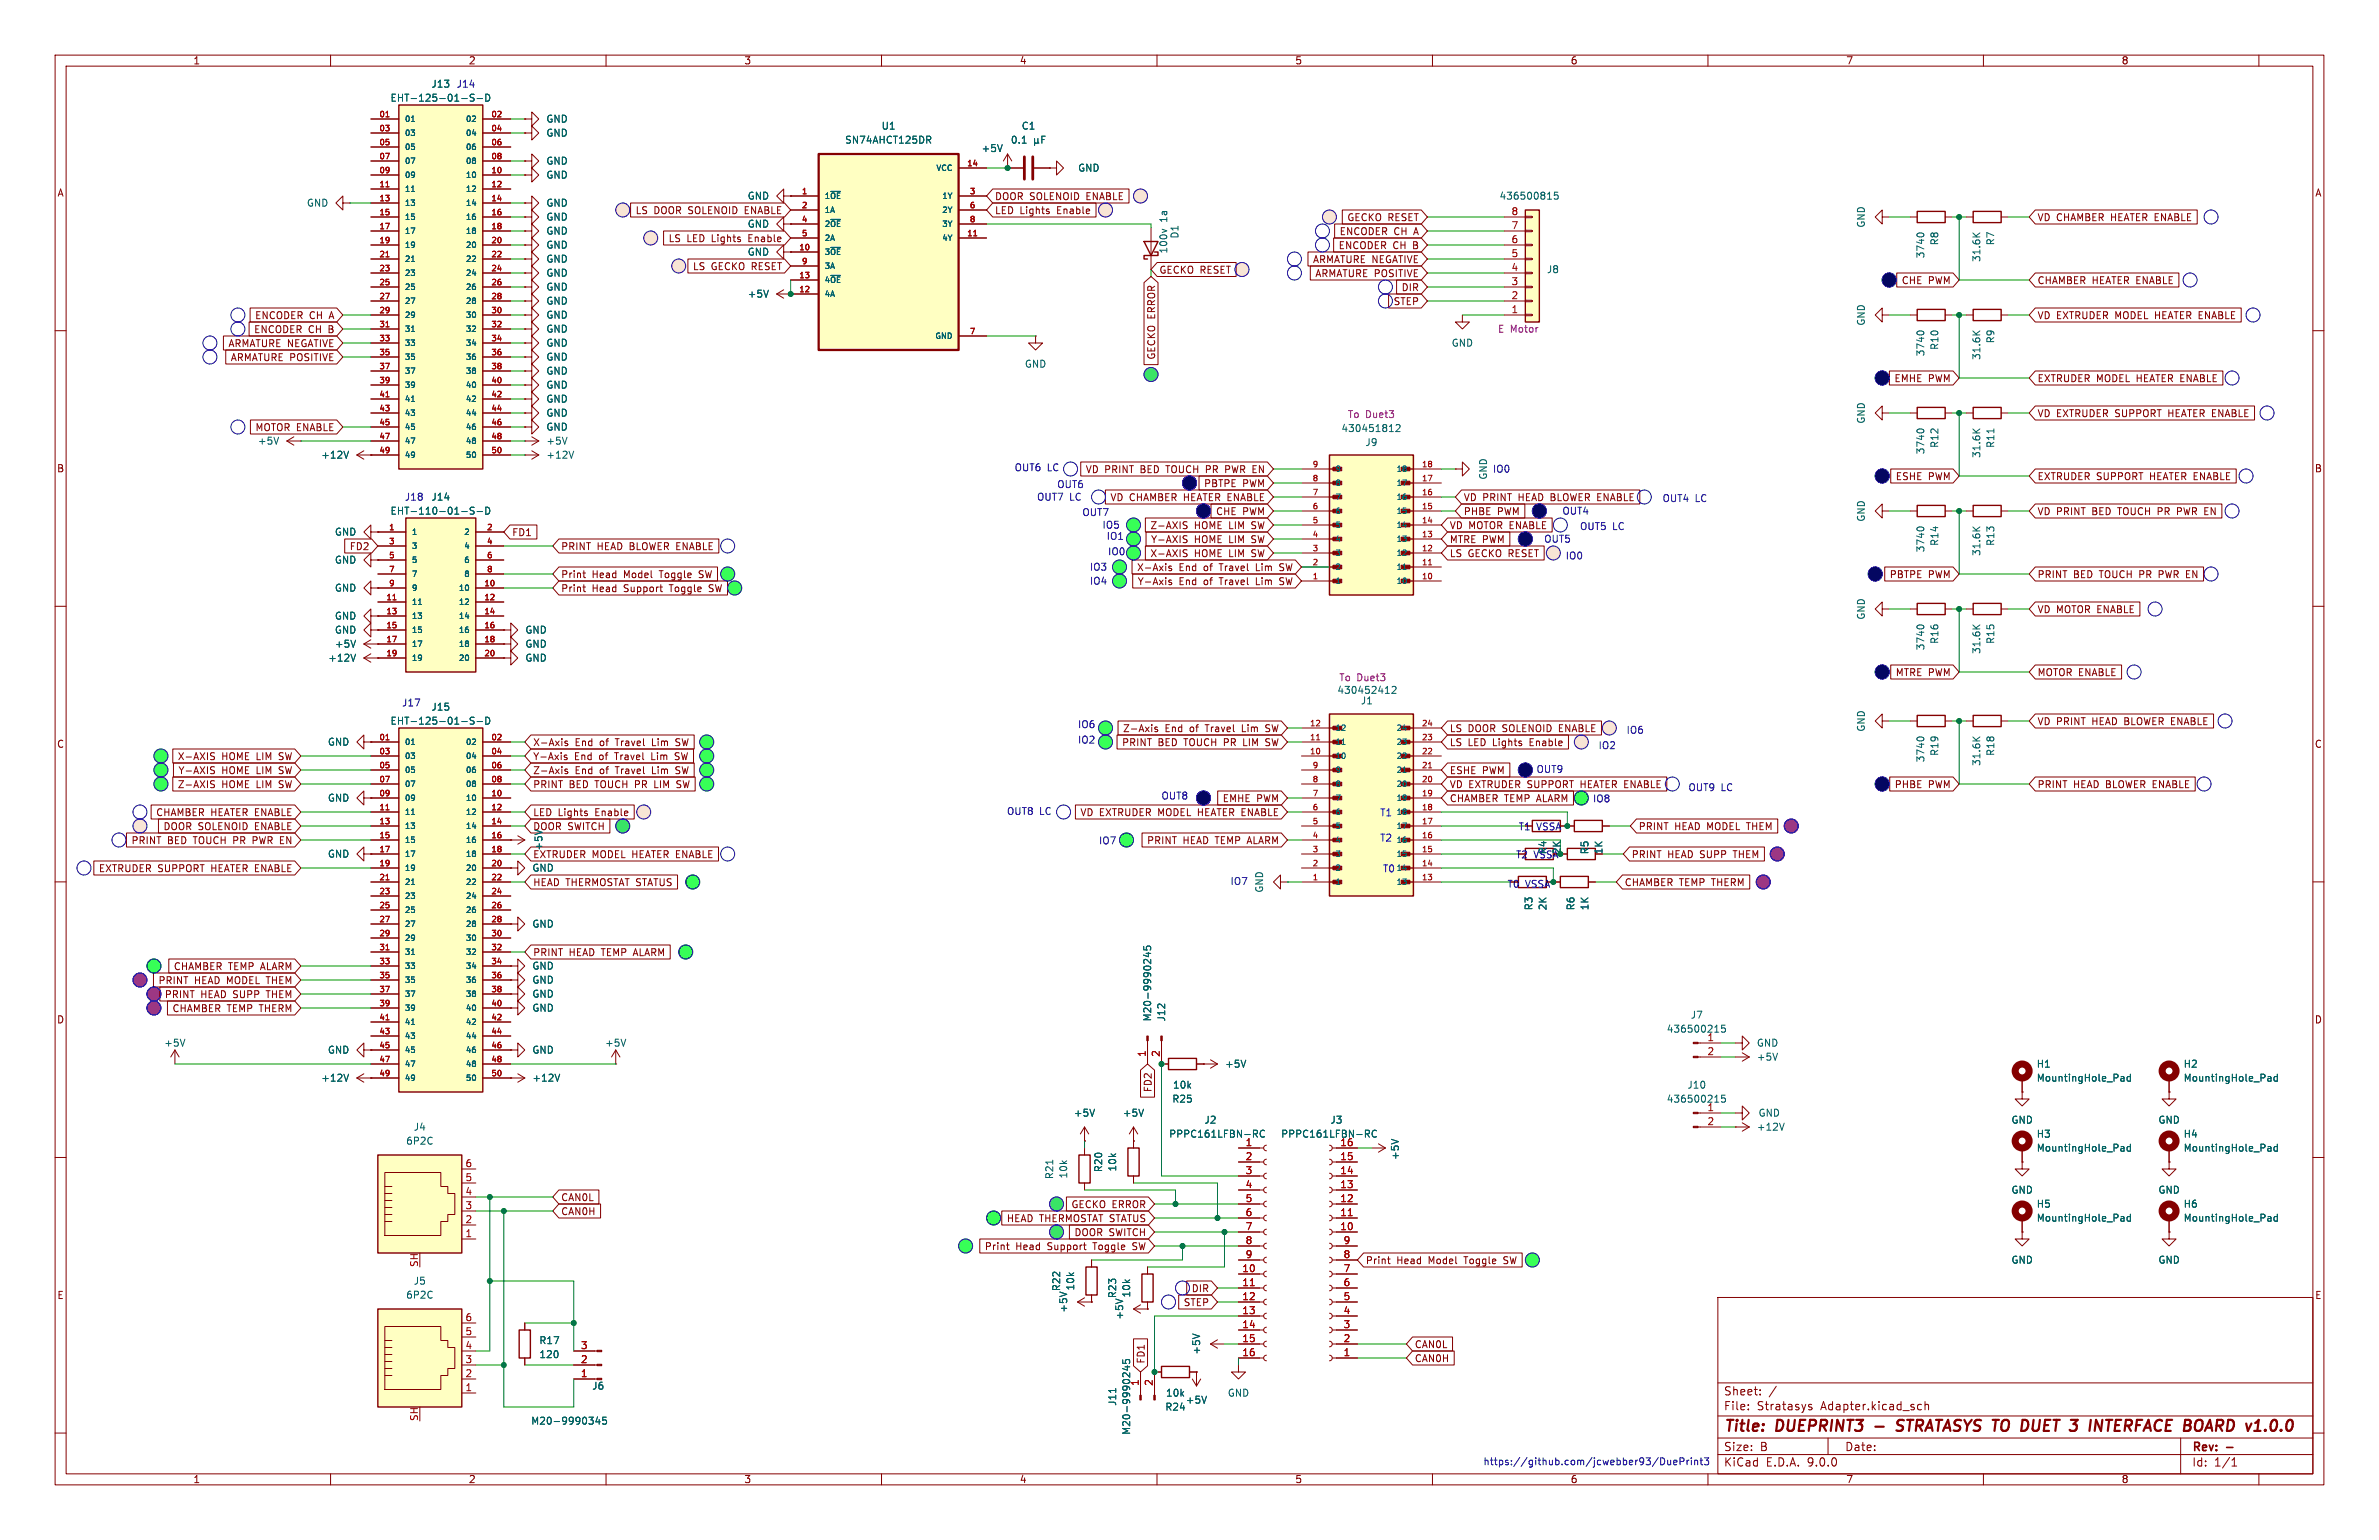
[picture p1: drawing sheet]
<svg xmlns="http://www.w3.org/2000/svg" width="432mm" height="279mm" viewBox="0 0 432 279" stroke-linecap="round" stroke-linejoin="round" font-family="sans-serif">
<defs><g id="words">
<g font-size="2.8" fill="#840000">
<text x="312.8" y="260.3">Title:</text>
<text x="322.5" y="260.3">DUEPRINT3</text>
<text x="346" y="260.3">STRATASYS TO DUET 3</text>
<text x="384.1" y="260.3">INTERFACE BOARD v1.0.0</text>
</g>
<g font-size="2.1" fill="#840000">
<text x="312.8" y="256.1">File:</text>
<text x="312.8" y="253.4">Sheet:</text>
<text x="318.9" y="256.1">Stratasys</text>
<text x="330.5" y="256.1">Adapter.kicad_sch</text>
<text x="312.8" y="263.5">Size:</text>
<text x="319.5" y="263.5">B</text>
<text x="334.8" y="263.5">Date:</text>
<text x="397.8" y="263.7">Rev:</text>
<text x="404.2" y="263.7">-</text>
<text x="312.8" y="266.3">KiCad</text>
<text x="320.5" y="266.3">E.D.A.</text>
<text x="328.1" y="266.3">9.0.0</text>
<text x="397.8" y="266.3">Id:</text>
<text x="401.9" y="266.3">1/1</text>
</g>
<g font-size="1.8" fill="#840000">
<text x="35" y="11.9">1</text>
<text x="85" y="11.9">2</text>
<text x="135" y="11.9">3</text>
<text x="185" y="11.9">4</text>
<text x="235" y="11.9">5</text>
<text x="285" y="11.9">6</text>
<text x="335" y="11.9">7</text>
<text x="385" y="11.9">8</text>
<text x="10.3" y="35.9">A</text>
<text x="420.1" y="35.9">A</text>
<text x="115.3" y="39.1">LS</text>
<text x="118.7" y="39.1">DOOR SOLENOID</text>
<text x="135.5" y="39.1">ENABLE</text>
<text x="180.5" y="39.1">LED Lights</text>
<text x="180.5" y="36.5">DOOR SOLENOID</text>
<text x="192" y="39.1">Enable</text>
<text x="197.3" y="36.5">ENABLE</text>
<text x="244.4" y="40.3">GECKO RESET</text>
<text x="369.7" y="40.3">VD CHAMBER HEATER ENABLE</text>
<text x="121.3" y="44.1">LS</text>
<text x="124.7" y="44.1">LED Lights</text>
<text x="136.1" y="44.1">Enable</text>
<text x="238.2" y="47.9">ARMATURE NEGATIVE</text>
<text x="242.9" y="45.4">ENCODER CH B</text>
<text x="243.1" y="42.9">ENCODER CH A</text>
<text x="125.7" y="49.2">LS</text>
<text x="129.1" y="49.2">GECKO RESET</text>
<text x="210.3" y="49.8">GECKO RESET</text>
<text x="238.6" y="50.5">ARMATURE POSITIVE</text>
<text x="254.3" y="53">DIR</text>
<text x="345.1" y="51.8">CHE PWM</text>
<text x="369.7" y="51.8">CHAMBER HEATER ENABLE</text>
<text x="46.2" y="58.1">ENCODER CH A</text>
<text x="252.9" y="55.6">STEP</text>
<text x="369.7" y="58.1">VD EXTRUDER MODEL HEATER ENABLE</text>
<text x="41.4" y="63.2">ARMATURE NEGATIVE</text>
<text x="41.8" y="65.7">ARMATURE POSITIVE</text>
<text x="46" y="60.6">ENCODER CH B</text>
<text x="209.9" y="65.3" transform="rotate(-90 209.9 65.3)">GECKO ERROR</text>
<text x="343.7" y="69.5">EMHE PWM</text>
<text x="369.7" y="69.5">EXTRUDER MODEL HEATER ENABLE</text>
<text x="369.7" y="75.9">VD EXTRUDER SUPPORT</text>
<text x="393.9" y="75.9">HEATER ENABLE</text>
<text x="46.3" y="78.4">MOTOR ENABLE</text>
<text x="10.3" y="85.9">B</text>
<text x="197" y="86">VD PRINT</text>
<text x="207.1" y="86">BED TOUCH PR</text>
<text x="218.4" y="88.6">PBTPE</text>
<text x="223.1" y="86">PWR EN</text>
<text x="225.5" y="88.6">PWM</text>
<text x="344" y="87.3">ESHE PWM</text>
<text x="369.7" y="87.3">EXTRUDER SUPPORT</text>
<text x="390.3" y="87.3">HEATER ENABLE</text>
<text x="420.1" y="85.9">B</text>
<text x="201.4" y="91.1">VD CHAMBER HEATER ENABLE</text>
<text x="220.6" y="93.7">CHE PWM</text>
<text x="265.6" y="91.1">VD PRINT</text>
<text x="265.6" y="93.7">PHBE</text>
<text x="271.8" y="93.7">PWM</text>
<text x="275.7" y="91.1">HEAD BLOWER ENABLE</text>
<text x="369.7" y="93.7">VD PRINT</text>
<text x="379.9" y="93.7">BED TOUCH PR</text>
<text x="395.8" y="93.7">PWR EN</text>
<text x="63.4" y="100">FD2</text>
<text x="92.9" y="97.5">FD1</text>
<text x="101.8" y="100">PRINT</text>
<text x="108.4" y="100">HEAD BLOWER ENABLE</text>
<text x="208.7" y="96.2">Z-AXIS</text>
<text x="208.7" y="101.3">X-AXIS</text>
<text x="208.8" y="98.7">Y-AXIS</text>
<text x="216.8" y="98.7">HOME LIM</text>
<text x="216.8" y="96.2">HOME LIM</text>
<text x="216.8" y="101.3">HOME LIM</text>
<text x="227.5" y="98.7">SW</text>
<text x="227.5" y="96.2">SW</text>
<text x="227.5" y="101.3">SW</text>
<text x="263" y="101.3">LS</text>
<text x="263" y="98.7">MTRE PWM</text>
<text x="263" y="96.2">VD MOTOR ENABLE</text>
<text x="266.5" y="101.3">GECKO RESET</text>
<text x="101.8" y="105.1">Print</text>
<text x="101.8" y="107.6">Print</text>
<text x="107.5" y="105.1">Head</text>
<text x="107.5" y="107.6">Head</text>
<text x="113.4" y="105.1">Model</text>
<text x="113.4" y="107.6">Support</text>
<text x="120" y="105.1">Toggle</text>
<text x="121.8" y="107.6">Toggle</text>
<text x="127.4" y="105.1">SW</text>
<text x="129.2" y="107.6">SW</text>
<text x="206.3" y="103.8">X-Axis</text>
<text x="206.4" y="106.4">Y-Axis</text>
<text x="214" y="103.8">End</text>
<text x="214" y="106.4">End</text>
<text x="218.6" y="103.8">of</text>
<text x="218.6" y="106.4">of</text>
<text x="221.7" y="103.8">Travel</text>
<text x="221.7" y="106.4">Travel</text>
<text x="228.4" y="103.8">Lim</text>
<text x="228.4" y="106.4">Lim</text>
<text x="232.9" y="103.8">SW</text>
<text x="232.9" y="106.4">SW</text>
<text x="342.9" y="105.1">PBTPE</text>
<text x="350" y="105.1">PWM</text>
<text x="369.7" y="105.1">PRINT</text>
<text x="376.3" y="105.1">BED TOUCH PR</text>
<text x="392.3" y="105.1">PWR EN</text>
<text x="369.7" y="111.4">VD MOTOR ENABLE</text>
<text x="344" y="122.9">MTRE PWM</text>
<text x="369.7" y="122.9">MOTOR ENABLE</text>
<text x="369.7" y="131.8">VD PRINT</text>
<text x="379.9" y="131.8">HEAD BLOWER ENABLE</text>
<text x="10.3" y="135.9">C</text>
<text x="96.7" y="135.6">X-Axis</text>
<text x="104.4" y="135.6">End</text>
<text x="109" y="135.6">of</text>
<text x="112" y="135.6">Travel</text>
<text x="118.8" y="135.6">Lim</text>
<text x="123.3" y="135.6">SW</text>
<text x="203.6" y="135.6">PRINT</text>
<text x="203.7" y="133">Z-Axis</text>
<text x="210.2" y="135.6">BED TOUCH PR</text>
<text x="211.4" y="133">End</text>
<text x="216.1" y="133">of</text>
<text x="219.1" y="133">Travel</text>
<text x="225.9" y="133">Lim</text>
<text x="226.1" y="135.6">LIM</text>
<text x="230.4" y="133">SW</text>
<text x="230.4" y="135.6">SW</text>
<text x="263" y="135.6">LS</text>
<text x="263" y="133">LS</text>
<text x="266.5" y="135.6">LED Lights</text>
<text x="266.5" y="133">DOOR SOLENOID</text>
<text x="277.9" y="135.6">Enable</text>
<text x="283.3" y="133">ENABLE</text>
<text x="420.1" y="135.9">C</text>
<text x="32.2" y="138.1">X-AXIS</text>
<text x="32.2" y="143.2">Z-AXIS</text>
<text x="32.3" y="140.7">Y-AXIS</text>
<text x="40.2" y="140.7">HOME LIM</text>
<text x="40.2" y="138.1">HOME LIM</text>
<text x="40.2" y="143.2">HOME LIM</text>
<text x="50.9" y="140.7">SW</text>
<text x="50.9" y="138.1">SW</text>
<text x="50.9" y="143.2">SW</text>
<text x="96.7" y="138.1">Y-Axis</text>
<text x="96.7" y="143.2">PRINT</text>
<text x="96.7" y="140.7">Z-Axis</text>
<text x="103.3" y="143.2">BED TOUCH PR</text>
<text x="104.3" y="138.1">End</text>
<text x="104.4" y="140.7">End</text>
<text x="108.9" y="138.1">of</text>
<text x="109" y="140.7">of</text>
<text x="111.9" y="138.1">Travel</text>
<text x="112" y="140.7">Travel</text>
<text x="118.7" y="138.1">Lim</text>
<text x="118.8" y="140.7">Lim</text>
<text x="119.3" y="143.2">LIM</text>
<text x="123.2" y="138.1">SW</text>
<text x="123.3" y="140.7">SW</text>
<text x="123.5" y="143.2">SW</text>
<text x="263" y="143.2">VD EXTRUDER SUPPORT</text>
<text x="263" y="140.7">ESHE PWM</text>
<text x="287.2" y="143.2">HEATER ENABLE</text>
<text x="343.8" y="143.2">PHBE</text>
<text x="350" y="143.2">PWM</text>
<text x="369.7" y="143.2">PRINT</text>
<text x="376.3" y="143.2">HEAD BLOWER ENABLE</text>
<text x="28.2" y="148.3">CHAMBER HEATER ENABLE</text>
<text x="96.7" y="148.3">LED Lights</text>
<text x="108.2" y="148.3">Enable</text>
<text x="196" y="148.3">VD EXTRUDER MODEL HEATER ENABLE</text>
<text x="221.8" y="145.7">EMHE PWM</text>
<text x="263" y="145.7">CHAMBER TEMP ALARM</text>
<text x="23.8" y="153.4">PRINT</text>
<text x="29.6" y="150.8">DOOR SOLENOID</text>
<text x="30.4" y="153.4">BED TOUCH PR</text>
<text x="46.4" y="153.4">PWR EN</text>
<text x="46.4" y="150.8">ENABLE</text>
<text x="96.7" y="155.9">EXTRUDER MODEL HEATER ENABLE</text>
<text x="208.1" y="153.4">PRINT</text>
<text x="214.7" y="153.4">HEAD TEMP ALARM</text>
<text x="275" y="155.9">T2</text>
<text x="291.1" y="155.1" transform="rotate(-90 291.1 155.1)">1K</text>
<text x="296.1" y="155.9">PRINT</text>
<text x="297.3" y="150.8">PRINT</text>
<text x="302.7" y="155.9">HEAD SUPP</text>
<text x="304" y="150.8">HEAD MODEL THEM</text>
<text x="314.9" y="155.9">THEM</text>
<text x="17.8" y="158.4">EXTRUDER SUPPORT</text>
<text x="38.4" y="158.4">HEATER ENABLE</text>
<text x="96.7" y="161">HEAD THERMOSTAT STATUS</text>
<text x="273.5" y="161.3">T0</text>
<text x="276.9" y="161.3">VSSA</text>
<text x="294.8" y="161">CHAMBER TEMP THERM</text>
<text x="96.7" y="173.7">PRINT</text>
<text x="103.3" y="173.7">HEAD TEMP ALARM</text>
<text x="28.7" y="178.8">PRINT</text>
<text x="31.4" y="176.2">CHAMBER TEMP ALARM</text>
<text x="35.3" y="178.8">HEAD MODEL THEM</text>
<text x="10.3" y="185.9">D</text>
<text x="29.8" y="181.3">PRINT</text>
<text x="31.2" y="183.8">CHAMBER TEMP THERM</text>
<text x="36.4" y="181.3">HEAD SUPP</text>
<text x="48.7" y="181.3">THEM</text>
<text x="420.1" y="185.9">D</text>
<text x="209.2" y="198.2" transform="rotate(-90 209.2 198.2)">FD2</text>
<text x="101.8" y="218.1">CAN0L</text>
<text x="101.8" y="220.7">CAN0H</text>
<text x="182.6" y="221.9">HEAD THERMOSTAT STATUS</text>
<text x="194.4" y="219.4">GECKO ERROR</text>
<text x="178.6" y="227">Print</text>
<text x="184.4" y="227">Head</text>
<text x="190.2" y="227">Support</text>
<text x="194.9" y="224.5">DOOR SWITCH</text>
<text x="198.7" y="227">Toggle</text>
<text x="206.1" y="227">SW</text>
<text x="247.8" y="229.6">Print</text>
<text x="253.5" y="229.6">Head</text>
<text x="259.4" y="229.6">Model</text>
<text x="266.1" y="229.6">Toggle</text>
<text x="273.4" y="229.6">SW</text>
<text x="10.3" y="235.9">E</text>
<text x="214.8" y="237.2">STEP</text>
<text x="216.2" y="234.6">DIR</text>
<text x="420.1" y="235.9">E</text>
<text x="256.7" y="244.8">CAN0L</text>
<text x="208" y="247.5" transform="rotate(-90 208 247.5)">FD1</text>
<text x="256.7" y="247.3">CAN0H</text>
<text x="35" y="269.3">1</text>
<text x="85" y="269.3">2</text>
<text x="135" y="269.3">3</text>
<text x="185" y="269.3">4</text>
<text x="235" y="269.3">5</text>
<text x="285" y="269.3">6</text>
<text x="335" y="269.3">7</text>
<text x="385" y="269.3">8</text>
</g>
<g font-size="1.8" fill="#006464">
<text x="78.2" y="16.1">J13</text>
<text x="70.8" y="18.6">EHT-125-01-S-D</text>
<text x="99.1" y="22.5">GND</text>
<text x="159.9" y="23.7">U1</text>
<text x="185.3" y="23.7">C1</text>
<text x="99.1" y="25">GND</text>
<text x="153.3" y="26.3">SN74AHCT125DR</text>
<text x="178.1" y="27.8">+5V</text>
<text x="183.4" y="26.3">0.1</text>
<text x="99.1" y="32.6">GND</text>
<text x="99.1" y="30.1">GND</text>
<text x="195.6" y="31.3">GND</text>
<text x="55.6" y="37.7">GND</text>
<text x="99.1" y="37.7">GND</text>
<text x="99.1" y="40.2">GND</text>
<text x="135.6" y="36.4">GND</text>
<text x="135.6" y="41.5">GND</text>
<text x="212.1" y="40.3" transform="rotate(-90 212.1 40.3)">1a</text>
<text x="272.1" y="36.4">436500815</text>
<text x="338.7" y="41.4" transform="rotate(-90 338.7 41.4)">GND</text>
<text x="99.1" y="42.8">GND</text>
<text x="99.1" y="47.9">GND</text>
<text x="99.1" y="45.3">GND</text>
<text x="135.6" y="46.6">GND</text>
<text x="212.1" y="46.1" transform="rotate(-90 212.1 46.1)">100v</text>
<text x="214.1" y="43.4" transform="rotate(-90 214.1 43.4)">D1</text>
<text x="349.5" y="47" transform="rotate(-90 349.5 47)">3740</text>
<text x="352" y="44.6" transform="rotate(-90 352 44.6)">R8</text>
<text x="359.6" y="47.6" transform="rotate(-90 359.6 47.6)">31.6K</text>
<text x="362.2" y="44.6" transform="rotate(-90 362.2 44.6)">R7</text>
<text x="99.1" y="50.4">GND</text>
<text x="99.1" y="52.9">GND</text>
<text x="280.7" y="49.8">J8</text>
<text x="99.1" y="55.5">GND</text>
<text x="99.1" y="58">GND</text>
<text x="135.6" y="54.2">+5V</text>
<text x="338.7" y="59.2" transform="rotate(-90 338.7 59.2)">GND</text>
<text x="99.1" y="63.1">GND</text>
<text x="99.1" y="60.6">GND</text>
<text x="99.1" y="65.6">GND</text>
<text x="263.4" y="63.1">GND</text>
<text x="349.5" y="64.7" transform="rotate(-90 349.5 64.7)">3740</text>
<text x="352" y="63.6" transform="rotate(-90 352 63.6)">R10</text>
<text x="359.6" y="65.4" transform="rotate(-90 359.6 65.4)">31.6K</text>
<text x="362.2" y="62.4" transform="rotate(-90 362.2 62.4)">R9</text>
<text x="99.1" y="70.7">GND</text>
<text x="99.1" y="68.2">GND</text>
<text x="185.9" y="66.9">GND</text>
<text x="99.1" y="75.8">GND</text>
<text x="99.1" y="73.3">GND</text>
<text x="338.7" y="77" transform="rotate(-90 338.7 77)">GND</text>
<text x="46.7" y="80.9">+5V</text>
<text x="58.2" y="83.4">+12V</text>
<text x="99.1" y="80.9">+5V</text>
<text x="99.1" y="78.3">GND</text>
<text x="99.1" y="83.4">+12V</text>
<text x="243.4" y="78.6">430451812</text>
<text x="247.7" y="81.1">J9</text>
<text x="349.5" y="82.5" transform="rotate(-90 349.5 82.5)">3740</text>
<text x="352" y="81.4" transform="rotate(-90 352 81.4)">R12</text>
<text x="359.6" y="83.2" transform="rotate(-90 359.6 83.2)">31.6K</text>
<text x="362.2" y="81.4" transform="rotate(-90 362.2 81.4)">R11</text>
<text x="270.1" y="87.1" transform="rotate(-90 270.1 87.1)">GND</text>
<text x="70.8" y="93.6">EHT-110-01-S-D</text>
<text x="78.2" y="91">J14</text>
<text x="338.7" y="94.7" transform="rotate(-90 338.7 94.7)">GND</text>
<text x="60.7" y="97.4">GND</text>
<text x="349.5" y="100.3" transform="rotate(-90 349.5 100.3)">3740</text>
<text x="352" y="99.2" transform="rotate(-90 352 99.2)">R14</text>
<text x="359.6" y="101" transform="rotate(-90 359.6 101)">31.6K</text>
<text x="362.2" y="99.2" transform="rotate(-90 362.2 99.2)">R13</text>
<text x="60.7" y="107.5">GND</text>
<text x="60.7" y="102.5">GND</text>
<text x="60.7" y="112.6">GND</text>
<text x="338.7" y="112.5" transform="rotate(-90 338.7 112.5)">GND</text>
<text x="60.7" y="117.7">+5V</text>
<text x="60.7" y="115.2">GND</text>
<text x="95.3" y="117.7">GND</text>
<text x="95.3" y="115.2">GND</text>
<text x="349.5" y="118.1" transform="rotate(-90 349.5 118.1)">3740</text>
<text x="352" y="116.9" transform="rotate(-90 352 116.9)">R16</text>
<text x="359.6" y="118.7" transform="rotate(-90 359.6 118.7)">31.6K</text>
<text x="362.2" y="116.9" transform="rotate(-90 362.2 116.9)">R15</text>
<text x="59.5" y="120.2">+12V</text>
<text x="95.3" y="120.2">GND</text>
<text x="70.8" y="131.7">EHT-125-01-S-D</text>
<text x="78.2" y="129.1">J15</text>
<text x="242.6" y="126.1">430452412</text>
<text x="246.9" y="128">J1</text>
<text x="59.4" y="135.5">GND</text>
<text x="338.7" y="132.8" transform="rotate(-90 338.7 132.8)">GND</text>
<text x="352" y="137.3" transform="rotate(-90 352 137.3)">R19</text>
<text x="362.2" y="137.3" transform="rotate(-90 362.2 137.3)">R18</text>
<text x="349.5" y="138.4" transform="rotate(-90 349.5 138.4)">3740</text>
<text x="359.6" y="139.1" transform="rotate(-90 359.6 139.1)">31.6K</text>
<text x="59.4" y="145.6">GND</text>
<text x="59.4" y="155.8">GND</text>
<text x="96.7" y="150.8">DOOR SWITCH</text>
<text x="98.7" y="154.4" transform="rotate(-90 98.7 154.4)">+5V</text>
<text x="280.9" y="155.1" transform="rotate(-90 280.9 155.1)">R4</text>
<text x="288.5" y="155.1" transform="rotate(-90 288.5 155.1)">R5</text>
<text x="96.5" y="158.3">GND</text>
<text x="229.5" y="162.1" transform="rotate(-90 229.5 162.1)">GND</text>
<text x="278.4" y="165.3" transform="rotate(-90 278.4 165.3)">R3</text>
<text x="280.9" y="165.3" transform="rotate(-90 280.9 165.3)">2K</text>
<text x="286" y="165.3" transform="rotate(-90 286 165.3)">R6</text>
<text x="288.5" y="165.3" transform="rotate(-90 288.5 165.3)">1K</text>
<text x="96.5" y="168.5">GND</text>
<text x="96.5" y="178.7">GND</text>
<text x="96.5" y="176.1">GND</text>
<text x="96.5" y="181.2">GND</text>
<text x="96.5" y="183.7">GND</text>
<text x="209.1" y="185.4" transform="rotate(-90 209.1 185.4)">M20-9990245</text>
<text x="211.7" y="185.4" transform="rotate(-90 211.7 185.4)">J12</text>
<text x="306.8" y="185">J7</text>
<text x="29.7" y="190.1">+5V</text>
<text x="59.4" y="191.4">GND</text>
<text x="96.5" y="191.4">GND</text>
<text x="109.7" y="190.1">+5V</text>
<text x="302.4" y="187.6">436500215</text>
<text x="309.8" y="189">1</text>
<text x="318.8" y="190.1">GND</text>
<text x="58.2" y="196.4">+12V</text>
<text x="96.5" y="196.4">+12V</text>
<text x="212.8" y="197.7">10k</text>
<text x="222.3" y="193.9">+5V</text>
<text x="306.2" y="197.7">J10</text>
<text x="318.8" y="192.6">+5V</text>
<text x="369.6" y="193.9">H1</text>
<text x="369.6" y="196.4">MountingHole_Pad</text>
<text x="396.2" y="193.9">H2</text>
<text x="396.2" y="196.4">MountingHole_Pad</text>
<text x="194.8" y="202.8">+5V</text>
<text x="203.7" y="202.8">+5V</text>
<text x="212.7" y="200.3">R25</text>
<text x="302.4" y="200.3">436500215</text>
<text x="309.8" y="201.7">1</text>
<text x="319.1" y="202.8">GND</text>
<text x="73.6" y="207.9">6P2C</text>
<text x="75" y="205.3">J4</text>
<text x="212.1" y="206.6">PPPC161LFBN-RC</text>
<text x="218.5" y="204.1">J2</text>
<text x="232.4" y="206.6">PPPC161LFBN-RC</text>
<text x="241.4" y="204.1">J3</text>
<text x="318.8" y="205.3">+12V</text>
<text x="365" y="204.1">GND</text>
<text x="369.6" y="206.6">H3</text>
<text x="369.6" y="209.1">MountingHole_Pad</text>
<text x="391.7" y="204.1">GND</text>
<text x="396.2" y="206.6">H4</text>
<text x="396.2" y="209.1">MountingHole_Pad</text>
<text x="191.4" y="214" transform="rotate(-90 191.4 214)">R21</text>
<text x="193.9" y="213.9" transform="rotate(-90 193.9 213.9)">10k</text>
<text x="200.3" y="212.8" transform="rotate(-90 200.3 212.8)">R20</text>
<text x="202.8" y="212.6" transform="rotate(-90 202.8 212.6)">10k</text>
<text x="254.1" y="210.6" transform="rotate(-90 254.1 210.6)">+5V</text>
<text x="365" y="216.8">GND</text>
<text x="369.6" y="219.3">H5</text>
<text x="369.6" y="221.8">MountingHole_Pad</text>
<text x="391.7" y="216.8">GND</text>
<text x="396.2" y="219.3">H6</text>
<text x="396.2" y="221.8">MountingHole_Pad</text>
<text x="75" y="233.3">J5</text>
<text x="365" y="229.5">GND</text>
<text x="391.7" y="229.5">GND</text>
<text x="73.6" y="235.8">6P2C</text>
<text x="192.6" y="234.4" transform="rotate(-90 192.6 234.4)">R22</text>
<text x="193.9" y="238.3" transform="rotate(-90 193.9 238.3)">+5V</text>
<text x="195.2" y="234.2" transform="rotate(-90 195.2 234.2)">10k</text>
<text x="202.8" y="235.6" transform="rotate(-90 202.8 235.6)">R23</text>
<text x="204.1" y="239.5" transform="rotate(-90 204.1 239.5)">+5V</text>
<text x="205.3" y="235.5" transform="rotate(-90 205.3 235.5)">10k</text>
<text x="97.8" y="244.1">R17</text>
<text x="218" y="245.9" transform="rotate(-90 218 245.9)">+5V</text>
<text x="97.8" y="246.6">120</text>
<text x="107.4" y="252.3">J6</text>
<text x="202.8" y="255.2" transform="rotate(-90 202.8 255.2)">J11</text>
<text x="211.4" y="256.1">R24</text>
<text x="211.5" y="253.6">10k</text>
<text x="215.1" y="254.9">+5V</text>
<text x="222.8" y="253.6">GND</text>
<text x="96.3" y="258.7">M20-9990345</text>
<text x="205.3" y="260.4" transform="rotate(-90 205.3 260.4)">M20-9990245</text>
</g>
<g font-size="1.8" fill="#0000c2">
<text x="82.8" y="16.1">J14</text>
<text x="184.1" y="85.7">OUT6</text>
<text x="190.1" y="85.7">LC</text>
<text x="191.8" y="88.8">OUT6</text>
<text x="270.9" y="86">IO0</text>
<text x="73.4" y="91">J18</text>
<text x="188.1" y="91">OUT7</text>
<text x="194.1" y="91">LC</text>
<text x="196.4" y="93.8">OUT7</text>
<text x="283.5" y="93.6">OUT4</text>
<text x="301.7" y="91.3">OUT4</text>
<text x="307.7" y="91.3">LC</text>
<text x="200" y="96.1">IO5</text>
<text x="200.8" y="98.1">IO1</text>
<text x="201" y="100.9">IO0</text>
<text x="280.2" y="98.7">OUT5</text>
<text x="284.1" y="101.7">IO0</text>
<text x="286.7" y="96.4">OUT5</text>
<text x="292.7" y="96.4">LC</text>
<text x="197.7" y="106.3">IO4</text>
<text x="197.7" y="103.7">IO3</text>
<text x="72.9" y="128.4">J17</text>
<text x="195.6" y="132.3">IO6</text>
<text x="195.6" y="135.1">IO2</text>
<text x="290" y="136.1">IO2</text>
<text x="295.1" y="133.3">IO6</text>
<text x="278.8" y="140.4">OUT9</text>
<text x="306.4" y="143.7">OUT9</text>
<text x="312.4" y="143.7">LC</text>
<text x="182.7" y="148.1">OUT8</text>
<text x="188.7" y="148.1">LC</text>
<text x="210.7" y="145.3">OUT8</text>
<text x="250.4" y="148.3">T1</text>
<text x="289" y="145.8">IO8</text>
<text x="199.4" y="153.4">IO7</text>
<text x="250.4" y="152.9">T2</text>
<text x="275.6" y="150.9">T1</text>
<text x="278.4" y="155.9">VSSA</text>
<text x="278.9" y="150.9">VSSA</text>
<text x="223.2" y="160.8">IO7</text>
<text x="250.9" y="158.5">T0</text>
<text x="269.2" y="266">https://github.com/jcwebber93/DuePrint3</text>
</g>
<g font-size="1.8" fill="#a90000">
<text x="274.2" y="41.7">7</text>
<text x="274.2" y="39.1">8</text>
<text x="274.2" y="46.7">5</text>
<text x="274.2" y="44.2">6</text>
<text x="274.2" y="51.8">3</text>
<text x="274.2" y="49.3">4</text>
<text x="274.2" y="56.9">1</text>
<text x="274.2" y="54.4">2</text>
<text x="208" y="191.8" transform="rotate(-90 208 191.8)">1</text>
<text x="210.6" y="191.8" transform="rotate(-90 210.6 191.8)">2</text>
<text x="309.8" y="191.5">2</text>
<text x="226" y="208">1</text>
<text x="243.2" y="208">16</text>
<text x="309.8" y="204.2">2</text>
<text x="84.4" y="211.8">6</text>
<text x="84.4" y="214.4">5</text>
<text x="226" y="210.6">2</text>
<text x="226" y="213.1">3</text>
<text x="226" y="215.6">4</text>
<text x="243.2" y="215.6">13</text>
<text x="243.2" y="213.1">14</text>
<text x="243.2" y="210.6">15</text>
<text x="84.4" y="216.9">4</text>
<text x="84.4" y="219.5">3</text>
<text x="84.4" y="222">2</text>
<text x="226" y="218.2">5</text>
<text x="226" y="220.7">6</text>
<text x="243.2" y="220.7">11</text>
<text x="243.2" y="218.2">12</text>
<text x="84.4" y="224.5">1</text>
<text x="226" y="223.3">7</text>
<text x="226" y="225.8">8</text>
<text x="243.2" y="223.3">10</text>
<text x="243.8" y="225.8">9</text>
<text x="75.9" y="230" transform="rotate(-90 75.9 230)">SH</text>
<text x="225.4" y="230.9">10</text>
<text x="225.4" y="233.4">11</text>
<text x="226" y="228.3">9</text>
<text x="243.8" y="233.4">6</text>
<text x="243.8" y="230.9">7</text>
<text x="243.8" y="228.3">8</text>
<text x="84.4" y="239.8">6</text>
<text x="225.4" y="236">12</text>
<text x="225.4" y="238.5">13</text>
<text x="243.8" y="238.5">4</text>
<text x="243.8" y="236">5</text>
<text x="84.4" y="242.3">5</text>
<text x="84.4" y="244.9">4</text>
<text x="105.3" y="244.9">3</text>
<text x="225.4" y="241">14</text>
<text x="225.4" y="243.6">15</text>
<text x="243.8" y="243.6">2</text>
<text x="243.8" y="241">3</text>
<text x="84.4" y="247.4">3</text>
<text x="84.4" y="249.9">2</text>
<text x="105.3" y="249.9">1</text>
<text x="105.3" y="247.4">2</text>
<text x="206.8" y="251.5" transform="rotate(-90 206.8 251.5)">1</text>
<text x="209.3" y="251.5" transform="rotate(-90 209.3 251.5)">2</text>
<text x="225.4" y="246.1">16</text>
<text x="243.8" y="246.1">1</text>
<text x="75.9" y="257.9" transform="rotate(-90 75.9 257.9)">SH</text>
<text x="84.4" y="252.5">1</text>
</g>
<g font-size="1.8" fill="#840084">
<text x="271.8" y="60.6">E Motor</text>
<text x="244.6" y="76">To Duet3</text>
<text x="243" y="123.8">To Duet3</text>
</g>
<text font-size="1.8" fill="#009600" x="283.4" y="155.1" transform="rotate(-90 283.4 155.1)">2K</text>
<g font-size="1.4" fill="#a90000">
<text x="68.8" y="21.3">01</text>
<text x="68.8" y="23.9">03</text>
<text x="89.1" y="21.3">02</text>
<text x="89.1" y="23.9">04</text>
<text x="68.8" y="26.4">05</text>
<text x="68.8" y="29">07</text>
<text x="89.1" y="26.4">06</text>
<text x="89.1" y="29">08</text>
<text x="68.8" y="31.5">09</text>
<text x="68.8" y="34">11</text>
<text x="89.1" y="31.5">10</text>
<text x="89.1" y="34">12</text>
<text x="145.4" y="35.3">1</text>
<text x="175.4" y="30.2">14</text>
<text x="175.9" y="35.3">3</text>
<text x="68.8" y="36.6">13</text>
<text x="68.8" y="39.1">15</text>
<text x="68.8" y="41.7">17</text>
<text x="89.1" y="36.6">14</text>
<text x="89.1" y="39.1">16</text>
<text x="89.1" y="41.7">18</text>
<text x="145.4" y="37.8">2</text>
<text x="145.4" y="40.4">4</text>
<text x="175.9" y="37.8">6</text>
<text x="175.9" y="40.4">8</text>
<text x="68.8" y="44.2">19</text>
<text x="68.8" y="46.7">21</text>
<text x="89.1" y="44.2">20</text>
<text x="89.1" y="46.7">22</text>
<text x="145" y="45.5">10</text>
<text x="145.4" y="42.9">5</text>
<text x="175.4" y="42.9">11</text>
<text x="68.8" y="49.3">23</text>
<text x="68.8" y="51.8">25</text>
<text x="89.1" y="49.3">24</text>
<text x="89.1" y="51.8">26</text>
<text x="145" y="50.5">13</text>
<text x="145" y="53.1">12</text>
<text x="145.4" y="48">9</text>
<text x="68.8" y="54.4">27</text>
<text x="68.8" y="56.9">29</text>
<text x="68.8" y="59.4">31</text>
<text x="89.1" y="54.4">28</text>
<text x="89.1" y="56.9">30</text>
<text x="89.1" y="59.4">32</text>
<text x="68.8" y="62">33</text>
<text x="68.8" y="64.5">35</text>
<text x="89.1" y="62">34</text>
<text x="89.1" y="64.5">36</text>
<text x="175.9" y="60.7">7</text>
<text x="68.8" y="67.1">37</text>
<text x="68.8" y="69.6">39</text>
<text x="89.1" y="67.1">38</text>
<text x="89.1" y="69.6">40</text>
<text x="68.8" y="72.1">41</text>
<text x="68.8" y="74.7">43</text>
<text x="68.8" y="77.2">45</text>
<text x="89.1" y="72.1">42</text>
<text x="89.1" y="74.7">44</text>
<text x="89.1" y="77.2">46</text>
<text x="68.8" y="79.8">47</text>
<text x="68.8" y="82.3">49</text>
<text x="89.1" y="79.8">48</text>
<text x="89.1" y="82.3">50</text>
<text x="238.1" y="89.9">7</text>
<text x="238.1" y="87.4">8</text>
<text x="238.1" y="84.8">9</text>
<text x="258" y="89.9">16</text>
<text x="258" y="87.4">17</text>
<text x="258" y="84.8">18</text>
<text x="238.1" y="95">5</text>
<text x="238.1" y="92.5">6</text>
<text x="258" y="95">14</text>
<text x="258" y="92.5">15</text>
<text x="70.5" y="96.3">1</text>
<text x="70.5" y="98.8">3</text>
<text x="70.5" y="101.3">5</text>
<text x="88.3" y="96.3">2</text>
<text x="88.3" y="98.8">4</text>
<text x="88.3" y="101.3">6</text>
<text x="238.1" y="100.1">3</text>
<text x="238.1" y="97.5">4</text>
<text x="258" y="100.1">12</text>
<text x="258" y="97.5">13</text>
<text x="70.5" y="103.9">7</text>
<text x="70.5" y="106.4">9</text>
<text x="87.8" y="106.4">10</text>
<text x="88.3" y="103.9">8</text>
<text x="238.1" y="105.2">1</text>
<text x="238.1" y="102.6">2</text>
<text x="258" y="105.2">10</text>
<text x="258" y="102.6">11</text>
<text x="70" y="109">11</text>
<text x="70" y="111.5">13</text>
<text x="87.8" y="109">12</text>
<text x="87.8" y="111.5">14</text>
<text x="70" y="114">15</text>
<text x="70" y="116.6">17</text>
<text x="70" y="119.1">19</text>
<text x="87.8" y="114">16</text>
<text x="87.8" y="116.6">18</text>
<text x="87.8" y="119.1">20</text>
<text x="237.7" y="131.8">12</text>
<text x="258" y="131.8">24</text>
<text x="68.8" y="134.4">01</text>
<text x="68.8" y="136.9">03</text>
<text x="89.1" y="134.4">02</text>
<text x="89.1" y="136.9">04</text>
<text x="237.7" y="136.9">10</text>
<text x="237.7" y="134.4">11</text>
<text x="258" y="136.9">22</text>
<text x="258" y="134.4">23</text>
<text x="68.8" y="139.4">05</text>
<text x="68.8" y="142">07</text>
<text x="89.1" y="139.4">06</text>
<text x="89.1" y="142">08</text>
<text x="238.1" y="142">8</text>
<text x="238.1" y="139.4">9</text>
<text x="258" y="142">20</text>
<text x="258" y="139.4">21</text>
<text x="68.8" y="144.5">09</text>
<text x="68.8" y="147.1">11</text>
<text x="68.8" y="149.6">13</text>
<text x="89.1" y="144.5">10</text>
<text x="89.1" y="147.1">12</text>
<text x="89.1" y="149.6">14</text>
<text x="238.1" y="149.6">5</text>
<text x="238.1" y="147.1">6</text>
<text x="238.1" y="144.5">7</text>
<text x="258" y="149.6">17</text>
<text x="258" y="147.1">18</text>
<text x="258" y="144.5">19</text>
<text x="68.8" y="152.1">15</text>
<text x="68.8" y="154.7">17</text>
<text x="89.1" y="152.1">16</text>
<text x="89.1" y="154.7">18</text>
<text x="238.1" y="154.7">3</text>
<text x="238.1" y="152.1">4</text>
<text x="258" y="154.7">15</text>
<text x="258" y="152.1">16</text>
<text x="68.8" y="157.2">19</text>
<text x="68.8" y="159.8">21</text>
<text x="89.1" y="157.2">20</text>
<text x="89.1" y="159.8">22</text>
<text x="238.1" y="159.8">1</text>
<text x="238.1" y="157.2">2</text>
<text x="258" y="159.8">13</text>
<text x="258" y="157.2">14</text>
<text x="68.8" y="162.3">23</text>
<text x="68.8" y="164.8">25</text>
<text x="68.8" y="167.4">27</text>
<text x="89.1" y="162.3">24</text>
<text x="89.1" y="164.8">26</text>
<text x="89.1" y="167.4">28</text>
<text x="68.8" y="169.9">29</text>
<text x="68.8" y="172.5">31</text>
<text x="89.1" y="169.9">30</text>
<text x="89.1" y="172.5">32</text>
<text x="68.8" y="175">33</text>
<text x="68.8" y="177.5">35</text>
<text x="89.1" y="175">34</text>
<text x="89.1" y="177.5">36</text>
<text x="68.8" y="180.1">37</text>
<text x="68.8" y="182.6">39</text>
<text x="68.8" y="185.2">41</text>
<text x="89.1" y="180.1">38</text>
<text x="89.1" y="182.6">40</text>
<text x="89.1" y="185.2">42</text>
<text x="68.8" y="187.7">43</text>
<text x="68.8" y="190.2">45</text>
<text x="89.1" y="187.7">44</text>
<text x="89.1" y="190.2">46</text>
<text x="68.8" y="192.8">47</text>
<text x="68.8" y="195.3">49</text>
<text x="89.1" y="192.8">48</text>
<text x="89.1" y="195.3">50</text>
</g>
<g font-size="1.4" fill="#006464">
<text x="73.4" y="22.3">01</text>
<text x="84.4" y="22.3">02</text>
<text x="73.4" y="24.9">03</text>
<text x="73.4" y="27.4">05</text>
<text x="73.4" y="29.9">07</text>
<text x="84.4" y="24.9">04</text>
<text x="84.4" y="27.4">06</text>
<text x="84.4" y="29.9">08</text>
<text x="73.4" y="32.5">09</text>
<text x="73.4" y="35">11</text>
<text x="84.4" y="32.5">10</text>
<text x="84.4" y="35">12</text>
<text x="169.8" y="31.2">VCC</text>
<text x="73.4" y="37.6">13</text>
<text x="73.4" y="40.1">15</text>
<text x="84.4" y="37.6">14</text>
<text x="84.4" y="40.1">16</text>
<text x="149.6" y="36.3">1~{OE}</text>
<text x="149.6" y="38.8">1A</text>
<text x="149.6" y="41.4">2~{OE}</text>
<text x="170.9" y="36.3">1Y</text>
<text x="170.9" y="38.8">2Y</text>
<text x="170.9" y="41.4">3Y</text>
<text x="73.4" y="42.6">17</text>
<text x="73.4" y="45.2">19</text>
<text x="73.4" y="47.7">21</text>
<text x="84.4" y="42.6">18</text>
<text x="84.4" y="45.2">20</text>
<text x="84.4" y="47.7">22</text>
<text x="149.6" y="43.9">2A</text>
<text x="149.6" y="46.5">3~{OE}</text>
<text x="170.9" y="43.9">4Y</text>
<text x="73.4" y="50.3">23</text>
<text x="73.4" y="52.8">25</text>
<text x="84.4" y="50.3">24</text>
<text x="84.4" y="52.8">26</text>
<text x="149.6" y="49">3A</text>
<text x="149.6" y="51.5">4~{OE}</text>
<text x="73.4" y="55.3">27</text>
<text x="73.4" y="57.9">29</text>
<text x="84.4" y="55.3">28</text>
<text x="84.4" y="57.9">30</text>
<text x="149.6" y="54.1">4A</text>
<text x="73.4" y="60.4">31</text>
<text x="73.4" y="63">33</text>
<text x="73.4" y="65.5">35</text>
<text x="84.4" y="60.4">32</text>
<text x="84.4" y="63">34</text>
<text x="84.4" y="65.5">36</text>
<text x="169.6" y="61.7">GND</text>
<text x="73.4" y="68">37</text>
<text x="73.4" y="70.6">39</text>
<text x="84.4" y="68">38</text>
<text x="84.4" y="70.6">40</text>
<text x="73.4" y="73.1">41</text>
<text x="73.4" y="75.7">43</text>
<text x="84.4" y="73.1">42</text>
<text x="84.4" y="75.7">44</text>
<text x="73.4" y="78.2">45</text>
<text x="73.4" y="80.7">47</text>
<text x="73.4" y="83.3">49</text>
<text x="84.4" y="78.2">46</text>
<text x="84.4" y="80.7">48</text>
<text x="84.4" y="83.3">50</text>
<text x="242.3" y="88.4">8</text>
<text x="242.3" y="85.8">9</text>
<text x="253.3" y="88.4">17</text>
<text x="253.3" y="85.8">18</text>
<text x="242.3" y="96">5</text>
<text x="242.3" y="93.4">6</text>
<text x="242.3" y="90.9">7</text>
<text x="253.3" y="96">14</text>
<text x="253.3" y="93.4">15</text>
<text x="253.3" y="90.9">16</text>
<text x="74.7" y="97.3">1</text>
<text x="74.7" y="99.8">3</text>
<text x="84.1" y="97.3">2</text>
<text x="84.1" y="99.8">4</text>
<text x="242.3" y="101.1">3</text>
<text x="242.3" y="98.5">4</text>
<text x="253.3" y="101.1">12</text>
<text x="253.3" y="98.5">13</text>
<text x="74.7" y="102.3">5</text>
<text x="74.7" y="104.9">7</text>
<text x="74.7" y="107.4">9</text>
<text x="83.2" y="107.4">10</text>
<text x="84.1" y="102.3">6</text>
<text x="84.1" y="104.9">8</text>
<text x="242.3" y="106.1">1</text>
<text x="242.3" y="103.6">2</text>
<text x="253.3" y="106.1">10</text>
<text x="253.3" y="103.6">11</text>
<text x="74.7" y="110">11</text>
<text x="74.7" y="112.5">13</text>
<text x="83.2" y="110">12</text>
<text x="83.2" y="112.5">14</text>
<text x="74.7" y="115">15</text>
<text x="74.7" y="117.6">17</text>
<text x="83.2" y="115">16</text>
<text x="83.2" y="117.6">18</text>
<text x="74.7" y="120.1">19</text>
<text x="83.2" y="120.1">20</text>
<text x="73.4" y="135.4">01</text>
<text x="73.4" y="137.9">03</text>
<text x="84.4" y="135.4">02</text>
<text x="84.4" y="137.9">04</text>
<text x="242.3" y="137.9">10</text>
<text x="242.3" y="135.4">11</text>
<text x="242.3" y="132.8">12</text>
<text x="253.3" y="137.9">22</text>
<text x="253.3" y="135.4">23</text>
<text x="253.3" y="132.8">24</text>
<text x="73.4" y="140.4">05</text>
<text x="73.4" y="143">07</text>
<text x="84.4" y="140.4">06</text>
<text x="84.4" y="143">08</text>
<text x="242.3" y="143">8</text>
<text x="242.3" y="140.4">9</text>
<text x="253.3" y="143">20</text>
<text x="253.3" y="140.4">21</text>
<text x="73.4" y="145.5">09</text>
<text x="73.4" y="148.1">11</text>
<text x="84.4" y="145.5">10</text>
<text x="84.4" y="148.1">12</text>
<text x="242.3" y="148.1">6</text>
<text x="242.3" y="145.5">7</text>
<text x="253.3" y="148.1">18</text>
<text x="253.3" y="145.5">19</text>
<text x="73.4" y="150.6">13</text>
<text x="73.4" y="153.1">15</text>
<text x="73.4" y="155.7">17</text>
<text x="84.4" y="150.6">14</text>
<text x="84.4" y="153.1">16</text>
<text x="84.4" y="155.7">18</text>
<text x="242.3" y="155.7">3</text>
<text x="242.3" y="153.1">4</text>
<text x="242.3" y="150.6">5</text>
<text x="253.3" y="155.7">15</text>
<text x="253.3" y="153.1">16</text>
<text x="253.3" y="150.6">17</text>
<text x="73.4" y="158.2">19</text>
<text x="73.4" y="160.8">21</text>
<text x="84.4" y="158.2">20</text>
<text x="84.4" y="160.8">22</text>
<text x="242.3" y="160.8">1</text>
<text x="242.3" y="158.2">2</text>
<text x="253.3" y="160.8">13</text>
<text x="253.3" y="158.2">14</text>
<text x="73.4" y="163.3">23</text>
<text x="73.4" y="165.8">25</text>
<text x="84.4" y="163.3">24</text>
<text x="84.4" y="165.8">26</text>
<text x="73.4" y="168.4">27</text>
<text x="73.4" y="170.9">29</text>
<text x="73.4" y="173.5">31</text>
<text x="84.4" y="168.4">28</text>
<text x="84.4" y="170.9">30</text>
<text x="84.4" y="173.5">32</text>
<text x="73.4" y="176">33</text>
<text x="73.4" y="178.5">35</text>
<text x="84.4" y="176">34</text>
<text x="84.4" y="178.5">36</text>
<text x="73.4" y="181.1">37</text>
<text x="73.4" y="183.6">39</text>
<text x="84.4" y="181.1">38</text>
<text x="84.4" y="183.6">40</text>
<text x="73.4" y="186.2">41</text>
<text x="73.4" y="188.7">43</text>
<text x="73.4" y="191.2">45</text>
<text x="84.4" y="186.2">42</text>
<text x="84.4" y="188.7">44</text>
<text x="84.4" y="191.2">46</text>
<text x="73.4" y="193.8">47</text>
<text x="73.4" y="196.3">49</text>
<text x="84.4" y="193.8">48</text>
<text x="84.4" y="196.3">50</text>
</g>
</g></defs>
<g fill="none" stroke="#840000" stroke-width=".18">
<path d="M10 10h411.8v259.4h-411.8zM12 12h407.8v255.4h-407.8zM60 10v2M110 10v2M160 10v2M210 10v2M260 10v2M310 10v2M360 10v2M410 10v2M10 60h2M95.2 74.9h1.3v-1.2l1.3 1.2-1.3 1.3v-1.3"/>
<path d="M95.2 74.9h.1M95.2 69.9h1.3v-1.3l1.3 1.3-1.3 1.2v-1.2M95.2 69.9h.1M96.5 79.2l1.3 .8M419.8 60h2M64.8 82.6l1.2 .7M64.8 82.6h2.5M66 81.8l-1.2 .8M67.3 82.6h.1M95.2 80h.1M95.2 80h2.6M97.8 80l-1.3 .8"/>
<path d="M10 110h2M67.3 106.7v1.3l-1.3-1.3 1.3-1.3v1.3h1.3M68.6 106.7h.1M419.8 110h2M10 160h2M419.8 160h2M10 210h2M419.8 210h2M311.8 235.4h108v32h-108zM10 260h2M311.8 256.9h108M311.8 250.9h108"/>
<path d="M317.3 255.6v.2M317.3 254.9v.1M319.5 252.9v.2M319.5 252.2v.1M322.4 251.5l-1.3 1.9M328.8 254.9l-.3-.1-.2 .2v.2l.5 .2v.3h-.5M348.2 255.7h.6M348.2 254.9h.6M349.4 254.9l.2-.1 .4 .1v.9M349.4 254.3v1.5M60 267.4v2M110 267.4v2"/>
<path d="M160 267.4v2M210 267.4v2M260 267.4v2M310 267.4v2M311.8 263.9h108M311.8 260.9h108M331.8 260.9v3M360 267.4v2M395.8 260.9v6.5M405.1 266h.9M405.1 264.9l.4-.4v1.5M410 267.4v2"/>
</g>
<path d="M340.4 258.8h1.5M345.3 259.4a.85 .85 0 0 1-1.1 .1M345.3 257.6l-.7 .1a.46 .46 0 0 0-.2 .5 .46 .46 0 0 0 .3 .4l.6 .1M382.3 257.6h1.1M382.8 257.6l-.2 2" fill="none" stroke="#840000" stroke-width=".4"/>
<g fill="#0f0" stroke="#0f0" stroke-width=".18">
<circle cx="125.7" cy="160" r="1.27"/>
<circle cx="287" cy="144.8" r="1.27"/>
<circle cx="204.5" cy="152.4" r="1.27"/>
<circle cx="27.9" cy="175.3" r="1.27"/>
<circle cx="180.3" cy="221" r="1.27"/>
<circle cx="124.5" cy="172.7" r="1.27"/>
</g>
<g fill="#ffe5bf" stroke="#ffe5bf" stroke-width=".18">
<circle cx="123.2" cy="48.3" r="1.27"/>
<circle cx="118.1" cy="43.2" r="1.27"/>
<circle cx="113" cy="38.1" r="1.27"/>
<circle cx="25.4" cy="149.9" r="1.27"/>
<circle cx="116.8" cy="147.3" r="1.27"/>
<circle cx="200.7" cy="38.1" r="1.27"/>
<circle cx="292.1" cy="132.1" r="1.27"/>
<circle cx="281.9" cy="100.3" r="1.27"/>
<circle cx="287" cy="134.6" r="1.27"/>
<circle cx="241.3" cy="39.4" r="1.27"/>
<circle cx="207" cy="35.6" r="1.27"/>
<circle cx="225.4" cy="48.9" r="1.27"/>
</g>
<g fill="#56ff4f" stroke="#56ff4f" stroke-width=".18">
<circle cx="132.1" cy="104.1" r="1.27"/>
<circle cx="29.2" cy="139.7" r="1.27"/>
<circle cx="29.2" cy="137.2" r="1.27"/>
<circle cx="128.3" cy="137.2" r="1.27"/>
<circle cx="128.3" cy="134.6" r="1.27"/>
<circle cx="128.3" cy="142.2" r="1.27"/>
<circle cx="133.3" cy="106.7" r="1.27"/>
<circle cx="128.3" cy="139.7" r="1.27"/>
<circle cx="200.7" cy="134.6" r="1.27"/>
<circle cx="203.2" cy="102.9" r="1.27"/>
<circle cx="200.7" cy="132.1" r="1.27"/>
<circle cx="278.1" cy="228.6" r="1.27"/>
<circle cx="175.3" cy="226.1" r="1.27"/>
<circle cx="203.2" cy="105.4" r="1.27"/>
<circle cx="29.2" cy="142.2" r="1.27"/>
<circle cx="205.7" cy="95.2" r="1.27"/>
<circle cx="205.7" cy="97.8" r="1.27"/>
<circle cx="205.7" cy="100.3" r="1.27"/>
</g>
<g fill="#fff" stroke="#fff" stroke-width=".18">
<circle cx="132.1" cy="99.1" r="1.27"/>
<circle cx="407.7" cy="86.4" r="1.27"/>
<circle cx="405.1" cy="92.7" r="1.27"/>
<circle cx="400.1" cy="142.2" r="1.27"/>
<circle cx="401.3" cy="104.1" r="1.27"/>
<circle cx="403.9" cy="130.8" r="1.27"/>
<circle cx="234.9" cy="49.5" r="1.27"/>
<circle cx="212.1" cy="236.2" r="1.27"/>
<circle cx="15.2" cy="157.5" r="1.27"/>
<circle cx="214.6" cy="233.7" r="1.27"/>
<circle cx="391.2" cy="110.5" r="1.27"/>
<circle cx="199.4" cy="90.2" r="1.27"/>
<circle cx="234.9" cy="47" r="1.27"/>
<circle cx="405.1" cy="68.6" r="1.27"/>
<circle cx="401.3" cy="39.4" r="1.27"/>
<circle cx="408.9" cy="57.1" r="1.27"/>
<circle cx="397.5" cy="50.8" r="1.27"/>
<circle cx="43.2" cy="57.1" r="1.27"/>
<circle cx="25.4" cy="147.3" r="1.27"/>
<circle cx="251.5" cy="54.6" r="1.27"/>
<circle cx="38.1" cy="62.2" r="1.27"/>
<circle cx="43.2" cy="59.7" r="1.27"/>
<circle cx="411.5" cy="74.9" r="1.27"/>
<circle cx="303.5" cy="142.2" r="1.27"/>
<circle cx="298.5" cy="90.2" r="1.27"/>
<circle cx="21.6" cy="152.4" r="1.27"/>
<circle cx="240" cy="41.9" r="1.27"/>
<circle cx="38.1" cy="64.8" r="1.27"/>
<circle cx="283.2" cy="95.2" r="1.27"/>
<circle cx="251.5" cy="52.1" r="1.27"/>
<circle cx="43.2" cy="77.5" r="1.27"/>
<circle cx="387.4" cy="121.9" r="1.27"/>
<circle cx="240" cy="44.4" r="1.27"/>
<circle cx="132.1" cy="154.9" r="1.27"/>
<circle cx="194.3" cy="85.1" r="1.27"/>
<circle cx="193" cy="147.3" r="1.27"/>
</g>
<g fill="#000" stroke="#000" stroke-width=".18">
<circle cx="342.9" cy="50.8" r="1.27"/>
<circle cx="341.6" cy="68.6" r="1.27"/>
<circle cx="215.9" cy="87.6" r="1.27"/>
<circle cx="218.4" cy="92.7" r="1.27"/>
<circle cx="276.9" cy="97.8" r="1.27"/>
<circle cx="279.4" cy="92.7" r="1.27"/>
<circle cx="341.6" cy="86.4" r="1.27"/>
<circle cx="340.4" cy="104.1" r="1.27"/>
<circle cx="276.9" cy="139.7" r="1.27"/>
<circle cx="341.6" cy="121.9" r="1.27"/>
<circle cx="218.4" cy="144.8" r="1.27"/>
<circle cx="341.6" cy="142.2" r="1.27"/>
</g>
<g fill="#840084" stroke="#840084" stroke-width=".18">
<circle cx="25.4" cy="177.8" r="1.27"/>
<circle cx="322.6" cy="154.9" r="1.27"/>
<circle cx="325.1" cy="149.9" r="1.27"/>
<circle cx="27.9" cy="182.9" r="1.27"/>
<circle cx="27.9" cy="180.3" r="1.27"/>
<circle cx="320" cy="160" r="1.27"/>
</g>
<g fill="#0ff" stroke="#0ff" stroke-width=".18">
<circle cx="191.8" cy="223.5" r="1.27"/>
<circle cx="191.8" cy="218.4" r="1.27"/>
<circle cx="113" cy="149.9" r="1.27"/>
<circle cx="208.9" cy="67.9" r="1.27"/>
</g>
<path d="M102.9 79.3l-.4 1.3M63.3 81.9l-.5 1.2" fill="none" stroke="#006464" stroke-width=".18"/>
<path d="M275.6 159h5.1v2h-5.1zM276.9 153.9h5v2.1h-5z" fill="none" stroke="#840000" stroke-width=".25"/>
<path d="M72.4 19.1h15.2v66h-15.2z" fill="#ffffc2"/>
<path d="M72.4 19.1h15.2v66h-15.2zM207.6 43.8h2.6l-1.3 2.6zM209.5 45.7h.7v.7h-2.6v.6h.7M212.1 192h5.1v2.1h-5.1zM197.1 229.9h2v5.1h-2zM207.3 231.1h2v5.1h-2z" fill="none" stroke="#840000" stroke-width=".25"/>
<g fill="none" stroke="#840000" stroke-width=".18">
<path d="M62.2 36.8v-1.2l-1.2 1.2 1.2 1.3v-1.3h1.3M63.5 36.8h.1M67.3 21.6h5.1M67.3 24.1h5.1M67.3 26.7h5.1M67.3 29.2h5.1M67.3 31.8h5.1M67.3 34.3h5.1M67.3 36.8h5.1M67.3 39.4h5.1M87.6 21.6h5.1M87.6 24.1h5.1"/>
<path d="M87.6 26.7h5.1M87.6 29.2h5.1M87.6 31.8h5.1M87.6 34.3h5.1M87.6 36.8h5.1M87.6 39.4h5.1M95.2 31.8h1.3v-1.3l1.3 1.3-1.3 1.2v-1.2M95.2 31.8h.1M95.2 29.2h1.3v-1.3l1.3 1.3-1.3 1.3v-1.3M95.2 29.2h.1M95.2 21.6h1.3v-1.3l1.3 1.3-1.3 1.3v-1.3M95.2 21.6h.1"/>
<path d="M67.3 41.9h5.1M67.3 44.5h5.1M67.3 47h5.1M67.3 49.5h5.1M67.3 52.1h5.1M67.3 54.6h5.1M67.3 57.2h5.1M67.3 59.7h5.1M87.6 41.9h5.1M87.6 44.5h5.1M87.6 47h5.1M87.6 49.5h5.1"/>
<path d="M87.6 52.1h5.1M87.6 54.6h5.1M87.6 57.2h5.1M87.6 59.7h5.1M95.2 49.5h1.3v-1.2l1.3 1.2-1.3 1.3v-1.3M95.2 49.5h.1M95.2 52.1h1.3v-1.3l1.3 1.3-1.3 1.2v-1.2M95.2 52.1h.1M95.2 54.6h1.3v-1.3l1.3 1.3-1.3 1.3v-1.3M95.2 54.6h.1M95.2 57.2h1.3v-1.3l1.3 1.3-1.3 1.2v-1.2M95.2 57.2h.1"/>
<path d="M208.9 41.3v7.6M53.3 79.2l-1.2 .8M67.3 62.2h5.1M67.3 64.8h5.1M67.3 67.3h5.1M67.3 69.9h5.1M67.3 72.4h5.1M67.3 74.9h5.1M67.3 77.5h5.1M87.6 62.2h5.1M87.6 64.8h5.1M87.6 67.3h5.1"/>
<path d="M87.6 69.9h5.1M87.6 72.4h5.1M87.6 74.9h5.1M87.6 77.5h5.1M52.1 80h2.5M52.1 80l1.2 .8M54.6 80h.1M67.3 80h5.1M67.3 82.6h5.1M87.6 80h5.1M87.6 82.6h5.1M66 119.4l1.3 .7"/>
<path d="M66 119.4h2.6M66 116.8l1.3 .8M66 116.8h2.6M67.3 114.3v1.3l-1.3-1.3 1.3-1.3v1.3h1.3M67.3 111.8v1.2l-1.3-1.2 1.3-1.3v1.3h1.3M67.3 118.6l-1.3 .8M67.3 116.1l-1.3 .7M68.6 119.4h.1M68.6 116.8h.1M68.6 114.3h.1M68.6 111.8h.1M341.6 110.5v-1.3l-1.2 1.3 1.2 1.3v-1.3h1.3"/>
<path d="M66 134.6v1.3l-1.2-1.3 1.2-1.2v1.2h1.3M67.3 134.6h.1M66 154.9v1.3l-1.2-1.3 1.2-1.2v1.2h1.3M66 144.8v1.3l-1.2-1.3 1.2-1.3v1.3h1.3M67.3 154.9h.1M67.3 144.8h.1M31.7 190.5l.8 1.3M31.7 190.5l-.7 1.3M31.7 190.5v2.5M64.8 195.6l1.2 .7M64.8 195.6h2.5M66 194.8l-1.2 .8"/>
<path d="M67.3 195.6h.1M210.8 193h1.3M217.2 193h1.2M308.2 189.2h4.2M308.2 191.8h4.2M315 201.9h1.2v-1.2l1.3 1.2-1.3 1.3v-1.3M195.6 236.2l1.2 .8M195.6 236.2h2.5M196.8 235.5l-1.2 .7M198.1 236.2h.1M198.1 228.6v1.3M198.1 235v1.2"/>
<path d="M208.3 229.9v1.2M208.3 236.2v1.3"/>
</g>
<g fill="none" stroke="#006464" stroke-width=".18">
<path d="M83.8 17.9h1M86.1 17.2l-.5-.1-.2 .1v.4l.5 .2 .2 .3-.3 .3-.5-.1M86.6 17.9h1M88.2 17.1a.64 .64 0 0 1 .7 .6 .64 .64 0 0 1-.7 .7zM74.7 22.1h.5M74.7 34.8h.5M74.7 47.5h.5M210.9 41.6l.9 .3M50.6 79.3l-.5 1.3M74.7 60.2h.5M74.7 72.9h.5M64.5 118.7l-.4 1.3"/>
<path d="M64.5 116.1l-.4 1.3M33.6 188.5l-.5 1.3M63.3 194.9l-.5 1.3M311.2 187.3h.8M313.1 186h-.6v.6l.1-.1h.5l.1 .2-.1 .4-.2 .2-.4-.2M192.3 234.4l1.3 .4"/>
</g>
<path d="M70 21.2h.6M70 33.9h.6M70 46.6h.6M70 59.3h.6M70 72h.6" fill="none" stroke="#a90000" stroke-width=".18"/>
<g fill="#840000" stroke="#840000" stroke-width=".18">
<path d="M307.3 189.1h.9v.3h-.9z"/>
<path d="M307.3 191.6h.9v.3h-.9z"/>
</g>
<path d="M73.7 94h12.7v27.9h-12.7z" fill="#ffffc2"/>
<path d="M73.7 94h12.7v27.9h-12.7z" fill="none" stroke="#840000" stroke-width=".25"/>
<g fill="none" stroke="#840000" stroke-width=".18">
<path d="M95.2 24.1h1.3v-1.2l1.3 1.2-1.3 1.3v-1.3M95.2 24.1h.1M68.6 96.5h5.1M68.6 99.1h5.1M86.4 96.5h5M86.4 99.1h5M68.6 101.6h5.1M68.6 104.1h5.1M68.6 106.7h5.1M68.6 109.2h5.1M68.6 111.8h5.1M68.6 114.3h5.1"/>
<path d="M68.6 116.8h5.1M68.6 119.4h5.1M86.4 101.6h5M86.4 104.1h5M86.4 106.7h5M86.4 109.2h5M86.4 111.8h5M86.4 114.3h5M86.4 116.8h5M86.4 119.4h5M91.4 116.8h1.3v1.3l1.3-1.3-1.3-1.2v1.2M91.4 116.8h.1"/>
<path d="M91.4 119.4h1.3v1.3l1.3-1.3-1.3-1.3v1.3M91.4 119.4h.1"/>
</g>
<path d="M83.8 92.8h1M86.1 92.1l-.5-.1-.2 .1v.4l.5 .2 .2 .3-.3 .3-.5-.1M86.6 92.8h1M88.2 92a.64 .64 0 0 1 .7 .7 .64 .64 0 0 1-.7 .6zM75.9 109.7h.6" fill="none" stroke="#006464" stroke-width=".18"/>
<path d="M71.3 108.8h.6" fill="none" stroke="#a90000" stroke-width=".18"/>
<path d="M241.3 82.6h15.2v25.4h-15.2z" fill="#ffffc2"/>
<g fill="none" stroke="#840000" stroke-width=".25">
<path d="M241.3 82.6h15.2v25.4h-15.2zM241.3 97.8h1.9M241.3 95.3h1.9M241.3 92.7h1.9M241.3 90.2h1.9M241.3 87.6h1.9M241.3 85.1h1.9M254.6 97.8h1.9M254.6 95.3h1.9M254.6 92.7h1.9M254.6 90.2h1.9M254.6 87.6h1.9"/>
<path d="M254.6 85.1h1.9M241.3 105.4h1.9M241.3 102.9h1.9M241.3 100.3h1.9M254.6 105.4h1.9M254.6 102.9h1.9M254.6 100.3h1.9M278.1 148.8h5.1v2.1h-5.1z"/>
</g>
<g fill="#840000" stroke="#840000" stroke-width=".18">
<path d="M241.9 105.1h1.6v.6h-1.6z"/>
<path d="M254.3 105.1h1.6v.6h-1.6z"/>
<path d="M254.3 102.6h1.6v.6h-1.6z"/>
<path d="M254.3 100h1.6v.6h-1.6z"/>
<path d="M254.3 97.5h1.6v.6h-1.6z"/>
<path d="M254.3 94.9h1.6v.7h-1.6z"/>
<path d="M254.3 92.4h1.6v.6h-1.6z"/>
<path d="M254.3 89.9h1.6v.6h-1.6z"/>
<path d="M254.3 87.3h1.6v.6h-1.6z"/>
<path d="M254.3 84.8h1.6v.6h-1.6z"/>
<path d="M307.3 201.8h.9v.3h-.9z"/>
<path d="M307.3 204.3h.9v.3h-.9z"/>
</g>
<g fill="none" stroke="#840000" stroke-width=".18">
<path d="M95.2 36.8h1.3v-1.2l1.3 1.2-1.3 1.3v-1.3M95.2 36.8h.1M95.2 39.4h1.3v-1.3l1.3 1.3-1.3 1.2v-1.2M95.2 39.4h.1M95.2 41.9h1.3v-1.3l1.3 1.3-1.3 1.3v-1.3M95.2 41.9h.1M95.2 47h1.3v-1.3l1.3 1.3-1.3 1.3v-1.3M95.2 47h.1M95.2 44.5h1.3v-1.3l1.3 1.3-1.3 1.2v-1.2M95.2 44.5h.1M67.3 96.5v1.3l-1.3-1.3 1.3-1.2v1.2h1.3M68.6 96.5h.1"/>
<path d="M236.2 97.8h5.1M236.2 95.3h5.1M236.2 92.7h5.1M236.2 90.2h5.1M236.2 87.6h5.1M236.2 85.1h5.1M256.5 97.8h5.1M256.5 95.3h5.1M256.5 92.7h5.1M256.5 90.2h5.1M256.5 87.6h5.1M256.5 85.1h5.1"/>
<path d="M67.3 101.6v1.3l-1.3-1.3 1.3-1.3v1.3h1.3M68.6 101.6h.1M91.4 114.3h1.3v1.3l1.3-1.3-1.3-1.3v1.3M91.4 114.3h.1M236.2 105.4h5.1M236.2 102.9h5.1M236.2 100.3h5.1M256.5 105.4h5.1M256.5 102.9h5.1M256.5 100.3h5.1M276.9 149.9h1.2M283.2 149.9h1.3"/>
<path d="M315 189.2h1.2v-1.2l1.3 1.2-1.3 1.3v-1.3M315 191.8h2.5M316.2 191l1.3 .8M317.5 191.8l-1.3 .7M308.2 201.9h4.2M308.2 204.5h4.2M315 204.5h.1M315 204.5h2.5M316.2 203.7l1.3 .8M317.5 204.5l-1.3 .7"/>
</g>
<path d="M252.2 78.3h.7M253.4 77.2l.5-.2 .2 .4-.8 .9h.8M254.6 103.3h.6M311.2 200h.8M313.1 198.7h-.6v.6l.1-.1h.5l.1 .2-.1 .4-.2 .2-.4-.2M322.6 191.1l-.4 1.2M323.8 203.8l-.4 1.2" fill="none" stroke="#006464" stroke-width=".18"/>
<path d="M259.3 102.5h.6" fill="none" stroke="#a90000" stroke-width=".18"/>
<path d="M68.6 209.6h15.2v17.7h-15.2z" fill="#ffffc2"/>
<g fill="none" stroke="#840000" stroke-width=".18">
<path d="M69.8 216.5h1.3M69.8 217.8h1.3M69.8 219.1h1.3M69.8 212.7h10.2v2.6h1.3v1.2h1.2v3.8h-1.2v1.3h-1.3v2.6h-10.2zM69.8 215.3h1.3M83.8 212.1h2.6M83.8 214.6h2.6M83.8 217.2h2.6M83.8 219.7h2.6M69.8 220.3h1.3M69.8 221.6h1.3M83.8 222.3h2.6"/>
<path d="M83.8 224.8h2.6"/>
</g>
<path d="M68.6 209.6h15.2v17.7h-15.2z" fill="none" stroke="#840000" stroke-width=".25"/>
<path d="M276.9 38.1h2.5v20.3h-2.5z" fill="#ffffc2"/>
<path d="M276.9 38.1h2.5v20.3h-2.5zM283.2 159h5.1v2h-5.1zM284.5 153.9h5.1v2.1h-5.1zM285.7 148.8h5.1v2.1h-5.1z" fill="none" stroke="#840000" stroke-width=".25"/>
<g fill="none" stroke="#840000" stroke-width=".18">
<path d="M273 39.4h3.9M276.9 39.2h1.2v.3h-1.2zM95.2 59.7h1.3v-1.3l1.3 1.3-1.3 1.3v-1.3M95.2 59.7h.1M273 57.2h3.9M273 54.6h3.9M273 52.1h3.9M273 49.5h3.9M273 47h3.9M273 44.5h3.9M273 41.9h3.9M276.9 57h1.2v.3h-1.2z"/>
<path d="M276.9 54.5h1.2v.2h-1.2zM276.9 51.9h1.2v.3h-1.2zM276.9 49.4h1.2v.3h-1.2zM276.9 46.9h1.2v.2h-1.2zM276.9 44.3h1.2v.3h-1.2zM276.9 41.8h1.2v.2h-1.2zM95.2 62.2h1.3v-1.2l1.3 1.2-1.3 1.3v-1.3M95.2 62.2h.1M95.2 64.8h1.3v-1.3l1.3 1.3-1.3 1.2v-1.2M95.2 64.8h.1M95.2 67.3h1.3v-1.3l1.3 1.3-1.3 1.3v-1.3M95.2 67.3h.1"/>
<path d="M341.6 130.8v-1.3l-1.2 1.3 1.2 1.3v-1.3h1.3M283.2 154.9h1.3M284.5 149.9h1.2M290.8 149.9h1.3M281.9 160h1.3M288.3 160h1.3"/>
</g>
<path d="M280.9 36.1h.7M282.8 34.9h-.6l-.1 .6 .2-.1h.4l.1 .2v.4l-.2 .1-.5-.1" fill="none" stroke="#006464" stroke-width=".18"/>
<path d="M68.6 237.5h15.2v17.8h-15.2z" fill="#ffffc2"/>
<g fill="none" stroke="#840000" stroke-width=".18">
<path d="M95.2 77.5h1.3v-1.3l1.3 1.3-1.3 1.2v-1.2M95.2 77.5h.1M95.2 72.4h1.3v-1.3l1.3 1.3-1.3 1.3v-1.3M95.2 72.4h.1M69.8 244.5h1.3M69.8 245.7h1.3M69.8 247h1.3M69.8 248.3h1.3M69.8 249.6h1.3M69.8 240.7h10.2v2.5h1.3v1.3h1.2v3.8h-1.2v1.3h-1.3v2.5h-10.2zM69.8 243.2h1.3M83.8 240h2.6"/>
<path d="M83.8 242.6h2.6M83.8 245.1h2.6M83.8 247.7h2.6M83.8 250.2h2.6M83.8 252.7h2.6M95.2 240v1.3M95.2 246.4v1.3"/>
</g>
<path d="M68.6 237.5h15.2v17.8h-15.2zM94.2 241.3h2.1v5.1h-2.1z" fill="none" stroke="#840000" stroke-width=".25"/>
<path d="M241.3 129.5h15.2v33.1h-15.2z" fill="#ffffc2"/>
<g fill="none" stroke="#840000" stroke-width=".25">
<path d="M348 38.4h5.1v2h-5.1zM358.1 38.4h5.1v2h-5.1zM348 56.1h5.1v2.1h-5.1zM358.1 56.1h5.1v2.1h-5.1zM348 73.9h5.1v2h-5.1zM358.1 73.9h5.1v2h-5.1zM358.1 91.7h5.1v2h-5.1zM348 109.5h5.1v2h-5.1zM358.1 109.5h5.1v2h-5.1zM241.3 129.5h15.2v33.1h-15.2zM241.3 139.7h1.9M241.3 137.2h1.9"/>
<path d="M241.3 134.6h1.9M241.3 132.1h1.9M254.6 139.7h1.9M254.6 137.2h1.9M254.6 134.6h1.9M254.6 132.1h1.9M348 129.8h5.1v2h-5.1zM358.1 129.8h5.1v2h-5.1zM241.3 157.5h1.9M241.3 154.9h1.9M241.3 152.4h1.9M241.3 149.9h1.9"/>
<path d="M241.3 147.3h1.9M241.3 144.8h1.9M241.3 142.2h1.9M254.6 157.5h1.9M254.6 154.9h1.9M254.6 152.4h1.9M254.6 149.9h1.9M254.6 147.3h1.9M254.6 144.8h1.9M254.6 142.2h1.9M241.3 160h1.9M254.6 160h1.9"/>
</g>
<g fill="#840000" stroke="#840000" stroke-width=".18">
<path d="M241.9 159.7h1.6v.6h-1.6z"/>
<path d="M241.9 136.8h1.6v.7h-1.6z"/>
<path d="M241.9 134.3h1.6v.6h-1.6z"/>
<path d="M241.9 131.8h1.6v.6h-1.6z"/>
<path d="M254.3 159.7h1.6v.6h-1.6z"/>
<path d="M254.3 157.2h1.6v.6h-1.6z"/>
<path d="M254.3 154.6h1.6v.7h-1.6z"/>
<path d="M254.3 152.1h1.6v.6h-1.6z"/>
<path d="M254.3 149.5h1.6v.7h-1.6z"/>
<path d="M254.3 147h1.6v.6h-1.6z"/>
<path d="M254.3 144.5h1.6v.6h-1.6z"/>
<path d="M254.3 141.9h1.6v.7h-1.6z"/>
<path d="M254.3 139.4h1.6v.6h-1.6z"/>
<path d="M254.3 136.8h1.6v.7h-1.6z"/>
<path d="M254.3 134.3h1.6v.6h-1.6z"/>
<path d="M254.3 131.8h1.6v.6h-1.6z"/>
<path d="M108.4 250.1h.8v.2h-.8z"/>
<path d="M108.4 247.5h.8v.3h-.8z"/>
<path d="M108.4 245h.8v.2h-.8z"/>
<path d="M206.9 253.1h.2v.9h-.2z"/>
<path d="M209.4 253.1h.3v.9h-.3z"/>
</g>
<g fill="none" stroke="#840000" stroke-width=".18">
<path d="M182.9 30.5h.1M182.9 30.5h2.8M182.9 27.9l-.8 1.3M182.9 27.9l.7 1.3M182.9 27.9v2.6M187.7 30.5h2.8M190.5 30.5h1.3v-1.3l1.2 1.3-1.2 1.3v-1.3M190.5 30.5h.1M341.6 39.4v-1.3l-1.2 1.3 1.2 1.2v-1.2h1.3M346.7 39.4h1.3M353.1 39.4h1.2M356.9 39.4h1.2"/>
<path d="M363.2 39.4h1.3M141 53.3l1.2 .8M141 53.3h2.5M142.2 52.6l-1.2 .7M143.5 53.3h.1M341.6 57.2v-1.3l-1.2 1.3 1.2 1.2v-1.2h1.3M346.7 57.2h1.3M353.1 57.2h1.2M356.9 57.2h1.2M363.2 57.2h1.3M341.6 74.9v-1.2l-1.2 1.2 1.2 1.3v-1.3h1.3M346.7 74.9h1.3"/>
<path d="M353.1 74.9h1.2M356.9 74.9h1.2M363.2 74.9h1.3M95.2 82.6h.1M95.2 82.6h2.6M96.5 81.8l1.3 .8M97.8 82.6l-1.3 .7M341.6 92.7v-1.3l-1.2 1.3 1.2 1.3v-1.3h1.3M356.9 92.7h1.2M363.2 92.7h1.3M346.7 110.5h1.3M353.1 110.5h1.2"/>
<path d="M356.9 110.5h1.2M363.2 110.5h1.3M236.2 139.7h5.1M236.2 137.2h5.1M236.2 134.6h5.1M236.2 132.1h5.1M256.5 139.7h5.1M256.5 137.2h5.1M256.5 134.6h5.1M256.5 132.1h5.1M346.7 130.8h1.3M353.1 130.8h1.2"/>
<path d="M356.9 130.8h1.2M363.2 130.8h1.3M236.2 157.5h5.1M236.2 154.9h5.1M236.2 152.4h5.1M236.2 149.9h5.1M236.2 147.3h5.1M236.2 144.8h5.1M236.2 142.2h5.1M256.5 157.5h5.1M256.5 154.9h5.1M256.5 152.4h5.1"/>
<path d="M256.5 149.9h5.1M256.5 147.3h5.1M256.5 144.8h5.1M256.5 142.2h5.1M232.4 160v-1.2l-1.3 1.2 1.3 1.3v-1.3h1.3M233.7 160h.1M236.2 160h5.1M256.5 160h5.1M66 190.5v1.3l-1.2-1.3 1.2-1.3v1.3h1.3M67.3 190.5h.1M367 223.5v1.3h1.3l-1.3 1.3-1.2-1.3h1.2M367 223.5h.1"/>
<path d="M104.1 250.2h4.3M104.1 247.7h4.3M104.1 245.1h4.3M207 248.9v4.2M209.5 248.9v4.2"/>
</g>
<g fill="none" stroke="#006464" stroke-width=".18">
<path d="M181.9 26.2l-.4 1.3M185.5 26h.8M187.8 25.8l.2 .2h.2l.2-.2M187.8 25.1v1.3M188.4 25.8l.2 .2M188.4 25.1v.7M189.1 25.3h.4M189.7 24.7h-.6v1.3M139.5 52.6l-.5 1.3M347.9 42.6a.79 .79 0 0 1 1.3 0M358.1 42.3l.7 .7M359.4 42.3l-.8 .5"/>
<path d="M347.9 60.3a.79 .79 0 0 1 1.3 0M347.9 78.1a.79 .79 0 0 1 1.3 0M358.1 60l.7 .8M358.1 77.8l.7 .7M359.4 60l-.8 .6M359.4 77.8l-.8 .6M361.9 77.8v.7M104.1 81.9l-.4 1.2M358.1 95.6l.7 .7M359.4 95.6l-.8 .5M347.9 113.7a.79 .79 0 0 1 1.3 0M358.1 113.4l.7 .7"/>
<path d="M359.4 113.4l-.8 .5M243.6 135.1h.6M251.5 125.8h.7M252.7 124.7l.5-.2 .2 .4-.8 .9h.8M347.9 134a.79 .79 0 0 1 1.3 0M358.1 133.7l.7 .7M359.4 133.7l-.8 .5M254.6 140.2h.6M108.5 257.1l-.3 .9h.7M108.8 257.5v.9M110 257.1h-.6v.6l.1-.1 .5 .1 .1 .1-.1 .5-.2 .1-.4-.1M202.5 251.9v.7"/>
<path d="M203.8 246.7v.6l.6 .1-.1-.2v-.4l.2-.1h.4l.1 .2-.1 .5M204.2 248h.8M204.6 247.8v.8l-.9-.3"/>
</g>
<path d="M239 134.2h.5M259.3 139.3h.6" fill="none" stroke="#a90000" stroke-width=".18"/>
<path d="M185.9 28.4v4.1M187.5 28.4v4.1" fill="none" stroke="#840000" stroke-width=".51"/>
<path d="M148.6 27.9h25.4v35.6h-25.4z" fill="#ffffc2"/>
<path d="M148.6 27.9h25.4v35.6h-25.4z" fill="none" stroke="#840000" stroke-width=".41"/>
<g fill="none" stroke="#840000" stroke-width=".18">
<path d="M142.2 35.6v-1.3l-1.2 1.3 1.2 1.2v-1.2h1.3M143.5 35.6h.1M143.5 35.6h5.1M143.5 38.1h5.1M174 35.6h5.1M174 38.1h5.1M174 30.5h5.1M142.2 40.6v-1.2l-1.2 1.2 1.2 1.3v-1.3h1.3M142.2 45.7v-1.2l-1.2 1.2 1.2 1.3v-1.3h1.3M143.5 40.6h.1M143.5 45.7h.1M143.5 40.6h5.1"/>
<path d="M143.5 43.2h5.1M143.5 45.7h5.1M143.5 48.3h5.1M143.5 50.8h5.1M143.5 53.3h5.1M174 40.6h5.1M174 43.2h5.1M265.4 57.2v1.2h-1.2l1.2 1.3 1.3-1.3h-1.3M174 61h5.1M188 61v1.2h1.2l-1.2 1.3-1.3-1.3h1.3M188 61h.1M264.2 85.1h1.2v-1.3l1.3 1.3-1.3 1.3v-1.3"/>
<path d="M264.2 85.1h.1M346.7 92.7h1.3M353.1 92.7h1.2M92.7 152.4h.1M92.7 157.5h1.3v1.3l1.2-1.3-1.2-1.3v1.3M92.7 157.5h.1M92.7 152.4h2.5M94 151.6l1.2 .8M95.2 152.4l-1.2 .8M92.7 177.8h1.3v1.3l1.2-1.3-1.2-1.3v1.3M92.7 177.8h.1M92.7 167.6h1.3v1.3l1.2-1.3-1.2-1.2v1.2"/>
<path d="M92.7 167.6h.1M92.7 175.3h1.3v1.2l1.2-1.2-1.2-1.3v1.3M92.7 175.3h.1M92.7 195.6h.1M92.7 190.5h1.3v1.3l1.2-1.3-1.2-1.3v1.3M92.7 190.5h.1M92.7 180.3h1.3v1.3l1.2-1.3-1.2-1.2v1.2M92.7 180.3h.1M92.7 182.9h1.3v1.3l1.2-1.3-1.2-1.3v1.3M92.7 182.9h.1M92.7 195.6h2.5M94 194.8l1.2 .8"/>
<path d="M95.2 195.6l-1.2 .7M111.8 193h.1M111.8 190.5l.7 1.3M111.8 190.5l-.8 1.3M111.8 190.5v2.5M208.3 188.8v4.2M210.8 188.8v4.2M218.4 193h.1M218.4 193h2.6M219.7 192.3l1.3 .7M221 193l-1.3 .8M367 198.1v1.3h1.3l-1.3 1.3-1.2-1.3h1.2"/>
<path d="M367 198.1h.1M367 195.6v2.5M393.7 198.1v1.3h1.3l-1.3 1.3-1.3-1.3h1.3M393.7 198.1h.1M393.7 195.6v2.5M196.8 207h.1M196.8 204.5v2.5M196.8 208.3v1.3M196.8 214.6v1.3M196.8 204.5l-.7 1.2M196.8 204.5l.8 1.2M205.7 207h.1"/>
<path d="M205.7 204.5l-.7 1.2M205.7 204.5l.8 1.2M205.7 204.5v3.8M205.7 213.4v1.2M224.8 208.3h4.6M224.8 218.4h4.6M224.8 215.9h4.6M224.8 213.4h4.6M224.8 210.8h4.6M229.9 207.8l-.4 .1-.1 .4 .1 .3 .4 .2M229.9 210.3l-.4 .2-.1 .3 .1 .4 .4 .1M229.9 212.9l-.4 .1-.1 .4 .1 .3 .4 .2"/>
<path d="M229.9 215.4l-.4 .1-.1 .4 .1 .4 .4 .1M229.9 217.9l-.4 .2-.1 .3 .1 .4 .4 .1M241.3 217.9l.4 .2 .1 .3-.1 .4-.4 .1M241.3 215.4l.4 .1 .1 .4-.1 .4-.4 .1M241.3 212.9l.4 .1 .1 .4-.1 .3-.4 .2M241.3 210.3l.4 .2 .1 .3-.1 .4-.4 .1M241.3 207.8l.4 .1 .1 .4-.1 .3-.4 .2M241.8 208.3h4.6M241.8 218.4h4.6M241.8 215.9h4.6M241.8 213.4h4.6M241.8 210.8h4.6"/>
<path d="M248.9 208.3h2.6M250.2 207.5l1.3 .8M251.5 208.3l-1.3 .7M367 210.8v1.3h1.3l-1.3 1.3-1.2-1.3h1.2M367 210.8h.1M367 208.3v2.5M393.7 210.8v1.3h1.3l-1.3 1.3-1.3-1.3h1.3M393.7 210.8h.1M393.7 208.3v2.5M205.7 237.5l1.3 .8M205.7 237.5h2.6M207 236.7l-1.3 .8"/>
<path d="M208.3 237.5h.1M224.8 238.8h4.6M224.8 236.2h4.6M224.8 233.7h4.6M224.8 231.1h4.6M224.8 228.6h4.6M224.8 226.1h4.6M224.8 223.5h4.6M224.8 221h4.6M229.9 220.5l-.4 .1-.1 .4 .1 .3 .4 .2M229.9 223l-.4 .2-.1 .3 .1 .4 .4 .1M229.9 225.6l-.4 .1-.1 .4 .1 .3 .4 .2"/>
<path d="M229.9 228.1l-.4 .1-.1 .4 .1 .4 .4 .1M229.9 230.6l-.4 .2-.1 .3 .1 .4 .4 .1M229.9 233.2l-.4 .1-.1 .4 .1 .3 .4 .2M229.9 235.7l-.4 .2-.1 .3 .1 .4 .4 .1M229.9 238.3l-.4 .1-.1 .4 .1 .3 .4 .2M241.3 238.3l.4 .1 .1 .4-.1 .3-.4 .2M241.3 235.7l.4 .2 .1 .3-.1 .4-.4 .1M241.3 233.2l.4 .1 .1 .4-.1 .3-.4 .2M241.3 230.6l.4 .2 .1 .3-.1 .4-.4 .1M241.3 228.1l.4 .1 .1 .4-.1 .4-.4 .1M241.3 225.6l.4 .1 .1 .4-.1 .3-.4 .2M241.3 223l.4 .2 .1 .3-.1 .4-.4 .1"/>
<path d="M241.3 220.5l.4 .1 .1 .4-.1 .3-.4 .2M241.8 238.8h4.6M241.8 236.2h4.6M241.8 233.7h4.6M241.8 231.1h4.6M241.8 228.6h4.6M241.8 226.1h4.6M241.8 223.5h4.6M241.8 221h4.6M367 221v2.5M393.7 223.5v1.3h1.3l-1.3 1.3-1.3-1.3h1.3M393.7 223.5h.1"/>
<path d="M393.7 221v2.5M209.5 248.9h1.3M215.9 248.9h1.3M216.4 250.2l.8 1.3M217.2 248.9h.1M217.2 248.9v2.6M217.9 250.2l-.7 1.3M219.7 243.8l1.3 .8M219.7 243.8h2.5M221 243.1l-1.3 .7M224.8 247.7v1.2h1.3l-1.3 1.3-1.3-1.3h1.3M224.8 243.8h4.6"/>
<path d="M224.8 246.4h4.6M224.8 241.3h4.6M229.9 240.8l-.4 .1-.1 .4 .1 .4 .4 .1M229.9 243.3l-.4 .2-.1 .3 .1 .4 .4 .1M229.9 245.9l-.4 .1-.1 .4 .1 .3 .4 .2M241.3 245.9l.4 .1 .1 .4-.1 .3-.4 .2M241.3 243.3l.4 .2 .1 .3-.1 .4-.4 .1M241.3 240.8l.4 .1 .1 .4-.1 .4-.4 .1M241.8 243.8h4.6M241.8 246.4h4.6M241.8 241.3h4.6"/>
</g>
<g fill="none" stroke="#006464" stroke-width=".18">
<path d="M150.8 34.7h1.8M150.8 39.8h1.8M168.2 24.7h.5l.2 .3-.1 .3-.6 .1M168.5 25.4l.4 .6M150.8 44.9h1.8M150.8 50h1.8M347.9 95.9a.79 .79 0 0 1 1.3 0M207.6 171.7v.6l.6 .1-.1-.2v-.4l.2-.2 .4 .1 .2 .2-.2 .5M208 173h.9M208.4 172.8v.8l-.9-.3M101.6 194.9l-.4 1.3M113.6 188.5l-.4 1.3"/>
<path d="M226.1 192.3l-.4 1.3M385.1 195.3h.2l.2 .2v.7M385.5 196.1l-.4 .1M385.5 195.6l-.4 .1M386.7 195.4l-.4-.1-.2 .3 .1 .5h.5M386.7 194.9v1.3M411.8 195.3h.2l.2 .2v.7M412.2 196.1l-.4 .1M412.2 195.6l-.4 .1M413.3 194.9v1.3M413.3 195.4l-.3-.1-.3 .3 .2 .5h.4M191.1 210.5v.7"/>
<path d="M198.7 201.2l-.5 1.3M207.6 201.2l-.5 1.3M227.8 205.7l.4 .6M228 205l.2 .3v.3l-.2 .1M229.5 205.2a.6 .6 0 0 0-.8 .4 .6 .6 0 0 0 .6 .7l.2-.1M248.1 205.7l.5 .6M248.3 205l.3 .3-.1 .3-.2 .1M249.8 205.2a.6 .6 0 0 0-.8 .4 .6 .6 0 0 0 .6 .7l.2-.1M252.5 206.7l1.3 .4M385.1 208h.2l.2 .2v.7M385.5 208.8l-.4 .1M385.5 208.3l-.4 .1"/>
<path d="M386.7 208.1l-.4-.1-.2 .3 .1 .5h.5M386.7 207.6v1.3M411.8 208h.2l.2 .2v.7M412.2 208.8l-.4 .1M412.2 208.3l-.4 .1M413.3 207.6v1.3M413.3 208.1l-.3-.1-.3 .3 .2 .5h.4M202.5 235.7l1.3 .4M385.1 220.7h.2l.2 .2v.7M385.5 221.5l-.4 .1M385.5 221l-.4 .1M386.7 220.8l-.4-.1-.2 .3 .1 .5h.5"/>
<path d="M386.7 220.3v1.3M411.8 220.7h.2l.2 .2v.7M412.2 221.5l-.4 .1M412.2 221l-.4 .1M413.3 220.8l-.3-.1-.3 .3 .2 .5h.4M413.3 220.3v1.3M216.5 242l1.2 .4M219 253.3l-.4 1.3"/>
</g>
<path d="M176.7 42.8h.6M226.9 233.3h.8M244.7 220.6h.7" fill="none" stroke="#a90000" stroke-width=".18"/>
<path d="M348 91.7h5.1v2h-5.1zM195.8 209.6h2.1v5h-2.1zM204.7 208.3h2.1v5.1h-2.1zM210.8 247.9h5.1v2h-5.1z" fill="none" stroke="#840000" stroke-width=".25"/>
<g fill="none" stroke="#840000" stroke-width="1.3">
<circle cx="367" cy="194.3" r="1.27"/>
<circle cx="393.7" cy="194.3" r="1.27"/>
<circle cx="367" cy="219.7" r="1.27"/>
<circle cx="367" cy="207" r="1.27"/>
<circle cx="393.7" cy="207" r="1.27"/>
<circle cx="393.7" cy="219.7" r="1.27"/>
</g>
<g fill="#840000" stroke="#840000" stroke-width=".18">
<path d="M208.2 188h.2v.8h-.2z"/>
<path d="M210.7 188h.2v.8h-.2z"/>
</g>
<path d="M72.4 132.1h15.2v66h-15.2z" fill="#ffffc2"/>
<path d="M72.4 132.1h15.2v66h-15.2z" fill="none" stroke="#840000" stroke-width=".25"/>
<g fill="none" stroke="#840000" stroke-width=".18">
<path d="M67.3 21.6h5.1M67.3 24.1h5.1M67.3 26.7h5.1M67.3 29.2h5.1M67.3 31.8h5.1M67.3 34.3h5.1M67.3 36.8h5.1M67.3 39.4h5.1M87.6 21.6h5.1M87.6 24.1h5.1M87.6 26.7h5.1M87.6 29.2h5.1"/>
<path d="M87.6 31.8h5.1M87.6 34.3h5.1M87.6 36.8h5.1M87.6 39.4h5.1M95.2 31.8h.1M95.2 29.2h.1M95.2 21.6h.1M95.2 24.1h.1M95.2 36.8h.1M95.2 39.4h.1M114.5 36.8h27.9l1.1 1.3-1.1 1.3h-27.9zM143.5 35.6h.1"/>
<path d="M143.5 35.6h5.1M143.5 38.1h5.1M174 30.5h5.1M174 35.6h5.1M174 38.1h5.1M180.2 36.8h18.7v2.6h-18.7l-1.1-1.3zM180.2 34.3h24.7v2.5h-24.7l-1.1-1.2zM182.9 30.5h.1M182.9 30.5h2.8M187.7 30.5h2.8M190.3 38.3l.2 .2-.2 .3M190.3 37.9l.1 .1"/>
<path d="M190.5 30.5h.1M243.6 38.1h14.4l1.1 1.3-1.1 1.2h-14.4zM369.4 38.1h29.4v2.5h-29.4l-1.1-1.2zM45.2 58.4h15.9l1.1 1.3-1.1 1.3h-15.9zM45.4 55.9h15.7l1.1 1.3-1.1 1.2h-15.7zM67.3 41.9h5.1M67.3 44.5h5.1M67.3 47h5.1M67.3 49.5h5.1M67.3 52.1h5.1M67.3 54.6h5.1M67.3 57.2h5.1"/>
<path d="M67.3 59.7h5.1M87.6 41.9h5.1M87.6 44.5h5.1M87.6 47h5.1M87.6 49.5h5.1M87.6 52.1h5.1M87.6 54.6h5.1M87.6 57.2h5.1M87.6 59.7h5.1M95.2 49.5h.1M95.2 52.1h.1M95.2 54.6h.1"/>
<path d="M95.2 57.2h.1M95.2 41.9h.1M95.2 47h.1M95.2 44.5h.1M95.2 59.7h.1M120.4 41.9h22l1.1 1.3-1.1 1.3h-22zM124.9 47h17.5l1.1 1.3-1.1 1.2h-17.5zM143.5 53.3h.1M143.5 40.6h.1M143.5 45.7h.1M143.5 40.6h5.1M143.5 43.2h5.1"/>
<path d="M143.5 45.7h5.1M143.5 48.3h5.1M143.5 50.8h5.1M143.5 53.3h5.1M174 40.6h5.1M174 43.2h5.1M207.6 51.3l1.3-1.1 1.3 1.1v14.9h-2.6zM210 47.6h14.4v2.6h-14.4l-1.1-1.3zM237.4 45.7h20.6l1.1 1.3-1.1 1.3h-20.6zM237.8 48.3h20.2l1.1 1.2-1.1 1.3h-20.2zM242.1 43.2h15.9l1.1 1.3-1.1 1.2h-15.9zM242.2 40.6h15.8l1.1 1.3-1.1 1.3h-15.8z"/>
<path d="M252 53.3h6l1.1 1.3-1.1 1.3h-6zM253.5 50.8h4.5l1.1 1.3-1.1 1.2h-4.5zM344.3 49.5h10.2l1.1 1.3-1.1 1.3h-10.2zM369.4 49.5h26.1v2.6h-26.1l-1.1-1.3zM369.4 55.9h37.4v2.5h-37.4l-1.1-1.2zM40.6 61h20.5l1.1 1.2-1.1 1.3h-20.5zM41 63.5h20.1l1.1 1.3-1.1 1.2h-20.1zM45.5 76.2h15.6l1.1 1.3-1.1 1.2h-15.6zM67.3 62.2h5.1M67.3 64.8h5.1M67.3 67.3h5.1M67.3 69.9h5.1"/>
<path d="M67.3 72.4h5.1M67.3 74.9h5.1M67.3 77.5h5.1M87.6 62.2h5.1M87.6 64.8h5.1M87.6 67.3h5.1M87.6 69.9h5.1M87.6 72.4h5.1M87.6 74.9h5.1M87.6 77.5h5.1M95.2 62.2h.1M95.2 64.8h.1"/>
<path d="M95.2 67.3h.1M95.2 77.5h.1M95.2 72.4h.1M95.2 74.9h.1M95.2 69.9h.1M174 61h5.1M342.9 67.3h11.6l1.1 1.3-1.1 1.3h-11.6zM369.4 73.7h39.8v2.5h-39.8l-1.1-1.3zM369.4 67.3h34.1v2.6h-34.1l-1.1-1.3zM62.6 97.8h4.9l1.1 1.3-1.1 1.2h-4.9zM67.3 82.6h.1M67.3 80h5.1"/>
<path d="M67.3 82.6h5.1M68.6 96.5h.1M68.6 96.5h5.1M68.6 99.1h5.1M86.4 96.5h5M86.4 99.1h5M87.6 80h5.1M87.6 82.6h5.1M92.6 95.2h4.9v2.6h-4.9l-1.2-1.3zM101.4 97.8h29.1v2.5h-29.1l-1.1-1.2zM196.2 83.8h33.8l1.1 1.3-1.1 1.3h-33.8zM200.6 88.9h29.4l1.1 1.3-1.1 1.2h-29.4z"/>
<path d="M207.9 94h22.1l1.1 1.3-1.1 1.2h-22.1zM207.9 99.1h22.1l1.1 1.2-1.1 1.3h-22.1zM208 96.5h22l1.1 1.3-1.1 1.3h-22zM214.9 95.2l.4 .2 .2 .2-.2 .3h-.4M214.9 94.7h.6M215 97.8l.3 .1 .2 .3-.3 .3h-.3M215 97.2l.5 .1M215 99.7l.5 .1M217.6 86.4h12.4l1.1 1.2-1.1 1.3h-12.4zM219.8 91.4h10.2l1.1 1.3-1.1 1.3h-10.2zM222.5 85.2h.5M223 84.5h-.5v1.3"/>
<path d="M262.7 99.1h17.6v2.5h-17.6l-1.1-1.3zM262.7 96.5h11.3v2.6h-11.3l-1.1-1.3zM262.7 94h19v2.5h-19l-1.1-1.2zM265.3 88.9h32.3v2.5h-32.3l-1.1-1.2zM265.3 91.4h11.5v2.6h-11.5l-1.1-1.3zM343.2 85.1h11.3l1.1 1.3-1.1 1.2h-11.3zM369.4 91.4h33.9v2.6h-33.9l-1.1-1.3zM369.4 85.1h36.5v2.5h-36.5l-1.1-1.2zM395.2 92.8h.5M395.7 92.1h-.5v1.3M68.6 119.4h.1M68.6 116.8h.1"/>
<path d="M68.6 106.7h.1M68.6 114.3h.1M68.6 111.8h.1M68.6 101.6h.1M68.6 101.6h5.1M68.6 104.1h5.1M68.6 106.7h5.1M68.6 109.2h5.1M68.6 111.8h5.1M68.6 114.3h5.1M68.6 116.8h5.1M68.6 119.4h5.1"/>
<path d="M86.4 101.6h5M86.4 104.1h5M86.4 106.7h5M86.4 109.2h5M86.4 111.8h5M86.4 114.3h5M86.4 116.8h5M86.4 119.4h5M91.4 116.8h.1M91.4 119.4h.1M91.4 114.3h.1M101.4 102.9h28.8v2.5h-28.8l-1.1-1.3z"/>
<path d="M101.4 105.4h30.6v2.6h-30.6l-1.1-1.3zM105.8 104h.5M105.8 106.5h.5M106 104.6l.3 .2M106 107.2l.3 .2M119.8 106.5h.4M120.1 107.4h.1M205.5 101.6h29.6l1.1 1.3-1.1 1.2h-29.6zM205.6 104.1h29.5l1.1 1.3-1.1 1.3h-29.5zM212.6 102.8l-.3-.1-.2 .2 .1 .2 .4 .1v.3h-.5M212.6 105.3l-.3-.1-.2 .2 .1 .2 .4 .1v.3h-.5M215 100.3l.3 .2 .2 .3-.3 .2h-.3"/>
<path d="M232.3 103.5h.2M232.3 106l.2 .1M232.5 102.3l-.2 .2 .2 .4M232.5 104.8l-.2 .3 .2 .3M342.1 102.9h12.4l1.1 1.2-1.1 1.3h-12.4zM369.4 109.2h19v2.6h-19l-1.1-1.3zM369.4 102.9h30.6v2.5h-30.6l-1.1-1.3zM31.4 135.9h22.1l1.1 1.3-1.1 1.2h-22.1zM31.5 138.4h22l1.1 1.3-1.1 1.3h-22zM38.4 139.7l.4 .1 .1 .3-.2 .3h-.3M38.4 137.2l.4 .1 .1 .3-.2 .2h-.3M38.4 139.1l.5 .1"/>
<path d="M38.4 136.6h.5M67.3 134.6h.1M67.3 134.6h5.1M67.3 137.2h5.1M67.3 139.7h5.1M87.6 134.6h5.1M87.6 137.2h5.1M87.6 139.7h5.1M96.4 135.9h29.5v2.5h-29.5l-1.2-1.2zM96.4 133.3h29.6v2.6h-29.6l-1.2-1.3zM96.4 138.4h29.6v2.6h-29.6l-1.2-1.3zM102.9 137h-.3l-.2 .2 .1 .1 .4 .2v.3h-.5"/>
<path d="M103 139.6l-.3-.1-.2 .2 .1 .2 .4 .1v.3h-.5M103 134.5l-.3-.1-.2 .2 .1 .2 .4 .1v.3h-.5M122.5 137.8h.2M122.7 135.2l.1 .1M122.8 136.6l-.3 .2 .3 .4M122.9 134l-.2 .3 .2 .3M122.9 139.1l-.2 .2 .2 .4M202.8 133.3h29.8l1.1 1.3-1.1 1.3h-29.8zM202.9 130.8h29.7l1.1 1.3-1.1 1.3h-29.7zM210.1 132l-.3-.1-.2 .2 .1 .2 .4 .1v.3h-.5M229.7 132.7l.2 .1M229.7 135.2l.2 .1"/>
<path d="M230 131.5l-.3 .2 .3 .4M230 134l-.3 .3 .3 .3M262.7 138.4h11.3v2.6h-11.3l-1.1-1.3zM262.7 133.3h22v2.6h-22l-1.1-1.3zM262.7 130.8h28v2.6h-28l-1.1-1.3zM343.2 120.6h11.3l1.1 1.3-1.1 1.3h-11.3zM369.4 129.5h32.4v2.6h-32.4l-1.1-1.3zM369.4 120.6h15.7v2.6h-15.7l-1.1-1.3zM17 156.2h36.5l1.1 1.3-1.1 1.3h-36.5zM23 151.1h30.5l1.1 1.3-1.1 1.3h-30.5zM27.4 146h26.1l1.1 1.3-1.1 1.3h-26.1zM28.8 148.6h24.7l1.1 1.3-1.1 1.2h-24.7z"/>
<path d="M31.4 141h22.1l1.1 1.2-1.1 1.3h-22.1zM38.3 142.2l.5 .2 .1 .1-.1 .3-.4 .1M38.3 141.7h.6M67.3 154.9h.1M67.3 144.8h.1M67.3 142.2h5.1M67.3 144.8h5.1M67.3 147.3h5.1M67.3 149.9h5.1M67.3 152.4h5.1M67.3 154.9h5.1M67.3 157.5h5.1"/>
<path d="M87.6 142.2h5.1M87.6 144.8h5.1M87.6 147.3h5.1M87.6 149.9h5.1M87.6 152.4h5.1M87.6 154.9h5.1M87.6 157.5h5.1M92.7 152.4h.1M92.7 157.5h.1M96.4 153.7h34v2.5h-34l-1.2-1.3zM96.4 148.6h14.3v2.5h-14.3l-1.2-1.2zM96.4 158.7h26.6v2.6h-26.6l-1.2-1.3z"/>
<path d="M96.4 141h29.8v2.5h-29.8l-1.2-1.3zM96.4 146h18.7v2.6h-18.7l-1.2-1.3zM106.5 147.6l.1 .1-.1 .3M106.5 147.1l.1 .1M122.7 140.3l.1 .1M122.8 142.8l.2 .1M123.1 141.6l-.3 .3 .3 .3M195.2 146h37.4l1.1 1.3-1.1 1.3h-37.4zM207.3 151.1h25.3l1.1 1.3-1.1 1.3h-25.3zM221 143.5h11.6l1.1 1.3-1.1 1.3h-11.6zM262.7 141h39.8v2.5h-39.8l-1.1-1.3zM262.7 143.5h22.9v2.6h-22.9l-1.1-1.3z"/>
<path d="M276.9 149.9h1.2M283.2 149.9h2.5M283.2 154.9h1.3M290.8 149.9h1.3M294.5 158.7h23.1v2.6h-23.1l-1.1-1.3zM295.8 153.7h24.4v2.5h-24.4l-1.2-1.3zM297 148.6h25.7v2.5h-25.7l-1.1-1.2zM343 141h11.5l1.1 1.2-1.1 1.3h-11.5zM369.4 141h29v2.5h-29l-1.1-1.3zM27.9 176.5h25.6l1.1 1.3-1.1 1.3h-25.6zM29 179.1h24.5l1.1 1.2-1.1 1.3h-24.5zM30.6 174h22.9l1.1 1.3-1.1 1.2h-22.9z"/>
<path d="M67.3 160h5.1M67.3 162.6h5.1M67.3 165.1h5.1M67.3 167.6h5.1M67.3 170.2h5.1M67.3 172.7h5.1M67.3 175.3h5.1M67.3 177.8h5.1M87.6 160h5.1M87.6 162.6h5.1M87.6 165.1h5.1M87.6 167.6h5.1"/>
<path d="M87.6 170.2h5.1M87.6 172.7h5.1M87.6 175.3h5.1M87.6 177.8h5.1M92.7 177.8h.1M92.7 167.6h.1M92.7 175.3h.1M96.4 171.4h25.2v2.6h-25.2l-1.2-1.3zM281.9 160h1.3M288.3 160h1.3M30.4 181.6h23.1l1.1 1.3-1.1 1.3h-23.1zM67.3 190.5h.1"/>
<path d="M67.3 195.6h.1M67.3 180.3h5.1M67.3 182.9h5.1M67.3 185.4h5.1M67.3 188h5.1M67.3 190.5h5.1M67.3 193h5.1M67.3 195.6h5.1M87.6 180.3h5.1M87.6 182.9h5.1M87.6 185.4h5.1M87.6 188h5.1"/>
<path d="M87.6 190.5h5.1M87.6 193h5.1M87.6 195.6h5.1M92.7 195.6h.1M92.7 190.5h.1M92.7 180.3h.1M92.7 182.9h.1M207 194.2l1.3-1.2 1.3 1.2v4.9h-2.6zM208.3 189.2v3.8M210.8 189.2v3.8h1.3M217.2 193h1.2M218.4 193h.1"/>
<path d="M367 198.1h.1M367 195.6v2.5M393.7 198.1h.1M393.7 195.6v2.5M101.4 215.9h7.3v2.5h-7.3l-1.1-1.2zM101.4 218.4h7.6v2.6h-7.6l-1.1-1.3zM181.8 219.7h26.6l1.1 1.3-1.1 1.3h-26.6zM193.6 217.2h14.8l1.1 1.2-1.1 1.3h-14.8zM196.8 207h.1M205.7 207h.1M205.7 207v1.3M205.7 213.4v1.2"/>
<path d="M224.8 208.3h3.8M224.8 210.8h3.8M224.8 213.4h3.8M224.8 215.9h3.8M224.8 218.4h3.8M242.6 208.3h3.8M242.6 210.8h3.8M242.6 213.4h3.8M242.6 215.9h3.8M242.6 218.4h3.8M367 210.8h.1M367 208.3v2.5"/>
<path d="M393.7 210.8h.1M393.7 208.3v2.5M177.8 224.8h30.6l1.1 1.3-1.1 1.2h-30.6zM182.7 225.9h.5M182.9 226.5l.3 .2M194.1 222.2h14.3l1.1 1.3-1.1 1.3h-14.3zM196.7 225.9h.4M197 226.7h.1M198.1 236.2h.1M198.1 228.6v1.3M198.1 235v1.2M208.3 237.5h.1"/>
<path d="M208.3 229.9v1.2M208.3 236.2v1.3M213.9 234.9h6l1.1 1.3-1.1 1.3h-6zM215.4 232.4h4.5l1.1 1.3-1.1 1.3h-4.5zM224.8 221h3.8M224.8 223.5h3.8M224.8 226.1h3.8M224.8 228.6h3.8M224.8 231.1h3.8M224.8 233.7h3.8M224.8 236.2h3.8M224.8 238.8h3.8"/>
<path d="M242.6 221h3.8M242.6 223.5h3.8M242.6 226.1h3.8M242.6 228.6h3.8M242.6 231.1h3.8M242.6 233.7h3.8M242.6 236.2h3.8M242.6 238.8h3.8M247.5 227.3h28.8v2.6h-28.8l-1.1-1.3zM251.8 228.4h.5M252 229.1l.3 .2M367 223.5h.1"/>
<path d="M367 221v2.5M393.7 223.5h.1M393.7 221v2.5M95.2 240v1.3M95.2 246.4v1.3M104.1 250.2h3.8M104.1 247.7h3.8M104.1 245.1h3.8M205.7 242.9h2.6v4.9l-1.3 1.1-1.3-1.1zM207 248.9v3.8M210.8 248.9h-1.3v3.8M215.9 248.9h1.3"/>
<path d="M217.2 248.9h.1M224.8 241.3h3.8M224.8 243.8h3.8M224.8 246.4h3.8M242.6 241.3h3.8M242.6 243.8h3.8M242.6 246.4h3.8M256.4 245.1h7.5v2.6h-7.5l-1.1-1.3zM256.4 242.6h7.2v2.5h-7.2l-1.1-1.3z"/>
</g>
<g fill="none" stroke="#006464" stroke-width=".18">
<path d="M83.8 17.9h1M86.1 17.2l-.5-.1-.2 .1v.4l.5 .2 .2 .3-.3 .3-.5-.1M86.6 17.9h1M88.2 17.1a.64 .64 0 0 1 .7 .6 .64 .64 0 0 1-.7 .7zM74.7 22.1h.5M74.7 34.8h.5M150.8 34.7h1.8M150.8 39.8h1.8M168.2 24.7h.5l.2 .3-.1 .3-.6 .1M168.5 25.4l.4 .6M181.9 26.2l-.4 1.3M185.5 26h.8"/>
<path d="M187.8 25.8l.2 .2h.2l.2-.2M187.8 25.1v1.3M188.4 25.8l.2 .2M188.4 25.1v.7M189.1 25.3h.4M189.7 24.7h-.6v1.3M74.7 47.5h.5M139.5 52.6l-.5 1.3M150.8 44.9h1.8M150.8 50h1.8M74.7 60.2h.5M74.7 72.9h.5"/>
<path d="M63.3 81.9l-.5 1.2M83.8 92.8h1M86.1 92.1l-.5-.1-.2 .1v.4l.5 .2 .2 .3-.3 .3-.5-.1M86.6 92.8h1M88.2 92a.64 .64 0 0 1 .7 .7 .64 .64 0 0 1-.7 .6zM64.5 118.7l-.4 1.3M64.5 116.1l-.4 1.3M75.9 109.7h.6M74.7 135.1h.5M83.8 130.9h1M86.1 130.2l-.5-.1-.2 .1v.4l.5 .2 .2 .3-.3 .3-.5-.1M86.6 130.9h1"/>
<path d="M88.2 130.1a.64 .64 0 0 1 .7 .7 .64 .64 0 0 1-.7 .6zM74.7 147.8h.5M74.7 160.5h.5M74.7 173.2h.5M207.6 171.7v.6l.6 .1-.1-.2v-.4l.2-.2 .4 .1 .2 .2-.2 .5M208 173h.9M208.4 172.8v.8l-.9-.3M63.3 194.9l-.5 1.3M74.7 185.9h.5M101.6 194.9l-.4 1.3M226.1 192.3l-.4 1.3M385.1 195.3h.2l.2 .2v.7"/>
<path d="M385.5 196.1l-.4 .1M385.5 195.6l-.4 .1M386.7 195.4l-.4-.1-.2 .3 .1 .5h.5M386.7 194.9v1.3M411.8 195.3h.2l.2 .2v.7M412.2 196.1l-.4 .1M412.2 195.6l-.4 .1M413.3 194.9v1.3M413.3 195.4l-.3-.1-.3 .3 .2 .5h.4M198.7 201.2l-.5 1.3M207.6 201.2l-.5 1.3M227.8 205.7l.4 .6"/>
<path d="M228 205l.2 .3v.3l-.2 .1M229.5 205.2a.6 .6 0 0 0-.8 .4 .6 .6 0 0 0 .6 .7l.2-.1M248.1 205.7l.5 .6M248.3 205l.3 .3-.1 .3-.2 .1M249.8 205.2a.6 .6 0 0 0-.8 .4 .6 .6 0 0 0 .6 .7l.2-.1M252.5 206.7l1.3 .4M385.1 208h.2l.2 .2v.7M385.5 208.8l-.4 .1M385.5 208.3l-.4 .1M386.7 208.1l-.4-.1-.2 .3 .1 .5h.5M386.7 207.6v1.3M411.8 208h.2l.2 .2v.7"/>
<path d="M412.2 208.8l-.4 .1M412.2 208.3l-.4 .1M413.3 207.6v1.3M413.3 208.1l-.3-.1-.3 .3 .2 .5h.4M192.3 234.4l1.3 .4M202.5 235.7l1.3 .4M385.1 220.7h.2l.2 .2v.7M385.5 221.5l-.4 .1M385.5 221l-.4 .1M386.7 220.8l-.4-.1-.2 .3 .1 .5h.5M386.7 220.3v1.3M411.8 220.7h.2l.2 .2v.7"/>
<path d="M412.2 221.5l-.4 .1M412.2 221l-.4 .1M413.3 220.8l-.3-.1-.3 .3 .2 .5h.4M413.3 220.3v1.3M108.5 257.1l-.3 .9h.7M108.8 257.5v.9M110 257.1h-.6v.6l.1-.1 .5 .1 .1 .1-.1 .5-.2 .1-.4-.1M202.5 251.9v.7M203.8 246.7v.6l.6 .1-.1-.2v-.4l.2-.1h.4l.1 .2-.1 .5M204.2 248h.8M204.6 247.8v.8l-.9-.3M216.5 242l1.2 .4"/>
<path d="M219 253.3l-.4 1.3"/>
</g>
<g fill="none" stroke="#a90000" stroke-width=".18">
<path d="M70 21.2h.6M70 33.9h.6M70 46.6h.6M70 59.3h.6M176.7 42.8h.6M70 72h.6M71.3 108.8h.6M70 134.2h.6M70 146.9h.6M70 159.6h.6M70 172.3h.6M70 185h.6"/>
<path d="M226.9 233.3h.8M244.7 220.6h.7"/>
</g>
<g fill="none" stroke="#009600" stroke-width=".18">
<path d="M63.5 36.8h3.8M92.7 39.4h2.5M92.7 36.8h2.5M92.7 24.1h2.5M92.7 21.6h2.5M92.7 31.8h2.5M92.7 29.2h2.5M179.1 30.5h3.8M259.1 39.4h13.9M342.9 39.4h3.8M354.3 39.4h2.6M355.6 39.4v11.4h12.7"/>
<path d="M364.5 39.4h3.8M62.2 57.2h5.1M62.2 59.7h5.1M92.7 47h2.5M92.7 41.9h2.5M92.7 49.5h2.5M92.7 52.1h2.5M92.7 44.5h2.5M92.7 54.6h2.5M92.7 57.2h2.5M92.7 59.7h2.5M143.5 50.8v2.5"/>
<path d="M179.1 40.6h29.8v.7M208.9 48.9v1.3M259.1 47h13.9M259.1 41.9h13.9M259.1 49.5h13.9M259.1 52.1h13.9M259.1 44.5h13.9M259.1 54.6h13.9M265.4 57.2h7.6M342.9 57.2h3.8M354.3 57.2h2.6M355.6 57.2v11.4h12.7"/>
<path d="M364.5 57.2h3.8M62.2 64.8h5.1M62.2 62.2h5.1M62.2 77.5h5.1M92.7 64.8h2.5M92.7 62.2h2.5M92.7 77.5h2.5M92.7 74.9h2.5M92.7 67.3h2.5M92.7 72.4h2.5M92.7 69.9h2.5M179.1 61h8.9"/>
<path d="M342.9 74.9h3.8M354.3 74.9h2.6M355.6 74.9v11.5h12.7M364.5 74.9h3.8M54.6 80h12.7M91.4 99.1h8.9M92.7 80h2.5M92.7 82.6h2.5M231.1 85.1h5.1M231.1 90.2h5.1M231.1 87.6h5.1M231.1 97.8h5.1"/>
<path d="M231.1 92.7h5.1M231.1 95.3h5.1M261.6 85.1h2.6M261.6 90.2h2.6M261.6 92.7h2.6M342.9 92.7h3.8M354.3 92.7h2.6M355.6 92.7v11.4h12.7M364.5 92.7h3.8M91.4 104.1h8.9M91.4 106.7h8.9M231.1 100.3h5.1"/>
<path d="M236.2 102.9h5.1M342.9 110.5h3.8M354.3 110.5h2.6M355.6 110.5v11.4h12.7M364.5 110.5h3.8M54.6 137.2h12.7M54.6 139.7h12.7M92.7 134.6h2.5M92.7 137.2h2.5M92.7 139.7h2.5M233.7 134.6h2.5M233.7 132.1h2.5"/>
<path d="M342.9 130.8h3.8M354.3 130.8h2.6M355.6 130.8v11.4h12.7M364.5 130.8h3.8M54.6 149.9h12.7M54.6 152.4h12.7M54.6 157.5h12.7M54.6 147.3h12.7M54.6 142.2h12.7M92.7 149.9h2.5M92.7 147.3h2.5M92.7 154.9h2.5"/>
<path d="M92.7 142.2h2.5M233.7 152.4h2.5M233.7 147.3h2.5M233.7 144.8h2.5M261.6 149.9h15.3M261.6 152.4h21.6M261.6 157.5h20.3v2.5M261.6 147.3h22.9v2.6M261.6 154.9h14M290.8 154.9h3.8M292.1 149.9h3.8M54.6 177.8h12.7"/>
<path d="M54.6 175.3h12.7M92.7 160h2.5M92.7 172.7h2.5M233.7 160h2.5M261.6 160h12.7M289.6 160h3.8M31.7 193h35.6M54.6 180.3h12.7M54.6 182.9h12.7M92.7 193h19.1M210.8 193v20.4h14M312.4 191.8h2.6"/>
<path d="M312.4 189.2h2.6M86.4 217.2h13.9M86.4 219.7h13.9M88.9 217.2v27.9h-2.5M91.4 219.7v35.6h12.7v-5.1M196.8 215.9h16.6v2.5M196.8 207v1.3M205.7 214.6h15.3v6.4M209.5 218.4h15.3M246.4 208.3h2.5M312.4 201.9h2.6M312.4 204.5h2.6"/>
<path d="M88.9 232.4h15.2v12.7M209.5 221h15.3M209.5 223.5h15.3M209.5 226.1h15.3M214.6 226.1v2.5h-16.5M221 233.7h3.8M221 236.2h3.8M222.2 223.5v6.4h-13.9M224.8 238.8h-15.3v10.1M86.4 247.7h5M95.2 240h8.9M95.2 247.7h8.9"/>
<path d="M222.2 243.8h2.6M224.8 246.4v1.3M246.4 243.8h8.9M246.4 246.4h8.9"/>
</g>
<g fill="none" stroke="#0000c2" stroke-width=".18">
<path d="M301.4 264.5a.64 .64 0 0 1 .8 .6 .64 .64 0 0 1-.8 .7M302.7 264.9l.1 .8 .3 .1 .1-.2M303.2 264.9v.9M303.8 265.3l.6-.1-.1-.2-.3-.1-.2 .2v.6h.5M304.9 265.2l.6-.1 .2-.2-.1-.3-.7-.1v1.3M306.2 264.9v.9M306.6 264.9l-.4 .3M307 264.5v.1M307 264.9v.9M307.6 265l.2-.1 .3 .1v.8M307.6 264.9v.9M308.6 264.9h.4"/>
<path d="M308.7 264.5v1.1l.3 .2M309.3 264.5h.8l-.4 .5 .4 .1v.5l-.2 .2-.6-.2"/>
<circle cx="113" cy="38.1" r="1.27"/>
<circle cx="200.7" cy="38.1" r="1.27"/>
<circle cx="207" cy="35.6" r="1.27"/>
<circle cx="241.3" cy="39.4" r="1.27"/>
<circle cx="401.3" cy="39.4" r="1.27"/>
<circle cx="43.2" cy="57.1" r="1.27"/>
<circle cx="43.2" cy="59.7" r="1.27"/>
<circle cx="118.1" cy="43.2" r="1.27"/>
<circle cx="123.2" cy="48.3" r="1.27"/>
<circle cx="225.4" cy="48.9" r="1.27"/>
<circle cx="234.9" cy="47" r="1.27"/>
<circle cx="234.9" cy="49.5" r="1.27"/>
<circle cx="240" cy="41.9" r="1.27"/>
<circle cx="240" cy="44.4" r="1.27"/>
<circle cx="251.5" cy="52.1" r="1.27"/>
<circle cx="251.5" cy="54.6" r="1.27"/>
<circle cx="342.9" cy="50.8" r="1.27"/>
<circle cx="397.5" cy="50.8" r="1.27"/>
<circle cx="408.9" cy="57.1" r="1.27"/>
<circle cx="38.1" cy="62.2" r="1.27"/>
<circle cx="38.1" cy="64.8" r="1.27"/>
<circle cx="43.2" cy="77.5" r="1.27"/>
<circle cx="208.9" cy="67.9" r="1.27"/>
<circle cx="341.6" cy="68.6" r="1.27"/>
<circle cx="405.1" cy="68.6" r="1.27"/>
<circle cx="411.5" cy="74.9" r="1.27"/>
<circle cx="132.1" cy="99.1" r="1.27"/>
<circle cx="194.3" cy="85.1" r="1.27"/>
<circle cx="199.4" cy="90.2" r="1.27"/>
<circle cx="205.7" cy="95.2" r="1.27"/>
<circle cx="205.7" cy="97.8" r="1.27"/>
<circle cx="215.9" cy="87.6" r="1.27"/>
<circle cx="218.4" cy="92.7" r="1.27"/>
<circle cx="276.9" cy="97.8" r="1.27"/>
<circle cx="279.4" cy="92.7" r="1.27"/>
<circle cx="283.2" cy="95.2" r="1.27"/>
<circle cx="298.5" cy="90.2" r="1.27"/>
<circle cx="341.6" cy="86.4" r="1.27"/>
<circle cx="405.1" cy="92.7" r="1.27"/>
<circle cx="407.7" cy="86.4" r="1.27"/>
<circle cx="132.1" cy="104.1" r="1.27"/>
<circle cx="133.3" cy="106.7" r="1.27"/>
<circle cx="203.2" cy="102.9" r="1.27"/>
<circle cx="203.2" cy="105.4" r="1.27"/>
<circle cx="205.7" cy="100.3" r="1.27"/>
<circle cx="281.9" cy="100.3" r="1.27"/>
<circle cx="340.4" cy="104.1" r="1.27"/>
<circle cx="391.2" cy="110.5" r="1.27"/>
<circle cx="401.3" cy="104.1" r="1.27"/>
<circle cx="29.2" cy="139.7" r="1.27"/>
<circle cx="29.2" cy="137.2" r="1.27"/>
<circle cx="128.3" cy="134.6" r="1.27"/>
<circle cx="128.3" cy="137.2" r="1.27"/>
<circle cx="128.3" cy="139.7" r="1.27"/>
<circle cx="200.7" cy="134.6" r="1.27"/>
<circle cx="200.7" cy="132.1" r="1.27"/>
<circle cx="276.9" cy="139.7" r="1.27"/>
<circle cx="287" cy="134.6" r="1.27"/>
<circle cx="292.1" cy="132.1" r="1.27"/>
<circle cx="341.6" cy="121.9" r="1.27"/>
<circle cx="387.4" cy="121.9" r="1.27"/>
<circle cx="403.9" cy="130.8" r="1.27"/>
<circle cx="15.2" cy="157.5" r="1.27"/>
<circle cx="21.6" cy="152.4" r="1.27"/>
<circle cx="25.4" cy="149.9" r="1.27"/>
<circle cx="25.4" cy="147.3" r="1.27"/>
<circle cx="29.2" cy="142.2" r="1.27"/>
<circle cx="113" cy="149.9" r="1.27"/>
<circle cx="116.8" cy="147.3" r="1.27"/>
<circle cx="128.3" cy="142.2" r="1.27"/>
<circle cx="132.1" cy="154.9" r="1.27"/>
<circle cx="193" cy="147.3" r="1.27"/>
<circle cx="204.5" cy="152.4" r="1.27"/>
<circle cx="218.4" cy="144.8" r="1.27"/>
<circle cx="287" cy="144.8" r="1.27"/>
<circle cx="303.5" cy="142.2" r="1.27"/>
<circle cx="322.6" cy="154.9" r="1.27"/>
<circle cx="325.1" cy="149.9" r="1.27"/>
<circle cx="341.6" cy="142.2" r="1.27"/>
<circle cx="400.1" cy="142.2" r="1.27"/>
<circle cx="25.4" cy="177.8" r="1.27"/>
<circle cx="27.9" cy="175.3" r="1.27"/>
<circle cx="124.5" cy="172.7" r="1.27"/>
<circle cx="125.7" cy="160" r="1.27"/>
<circle cx="320" cy="160" r="1.27"/>
<circle cx="27.9" cy="182.9" r="1.27"/>
<circle cx="27.9" cy="180.3" r="1.27"/>
<circle cx="191.8" cy="218.4" r="1.27"/>
<circle cx="175.3" cy="226.1" r="1.27"/>
<circle cx="180.3" cy="221" r="1.27"/>
<circle cx="191.8" cy="223.5" r="1.27"/>
<circle cx="212.1" cy="236.2" r="1.27"/>
<circle cx="214.6" cy="233.7" r="1.27"/>
<circle cx="278.1" cy="228.6" r="1.27"/>
</g>
<g fill="#009600" stroke="#009600" stroke-width=".18">
<circle cx="143.5" cy="53.3" r=".46"/>
<circle cx="182.9" cy="30.5" r=".46"/>
<circle cx="91.4" cy="219.7" r=".46"/>
<circle cx="88.9" cy="217.2" r=".46"/>
<circle cx="91.4" cy="247.7" r=".46"/>
<circle cx="104.1" cy="240" r=".46"/>
<circle cx="88.9" cy="232.4" r=".46"/>
<circle cx="214.6" cy="226.1" r=".46"/>
<circle cx="213.4" cy="218.4" r=".46"/>
<circle cx="210.8" cy="193" r=".46"/>
<circle cx="221" cy="221" r=".46"/>
<circle cx="222.2" cy="223.5" r=".46"/>
<circle cx="209.5" cy="248.9" r=".46"/>
<circle cx="284.5" cy="149.9" r=".46"/>
<circle cx="281.9" cy="160" r=".46"/>
<circle cx="355.6" cy="74.9" r=".46"/>
<circle cx="355.6" cy="110.5" r=".46"/>
<circle cx="355.6" cy="92.7" r=".46"/>
<circle cx="355.6" cy="39.4" r=".46"/>
<circle cx="355.6" cy="57.2" r=".46"/>
<circle cx="355.6" cy="130.8" r=".46"/>
</g>
<use href="#words"/>
</svg>
